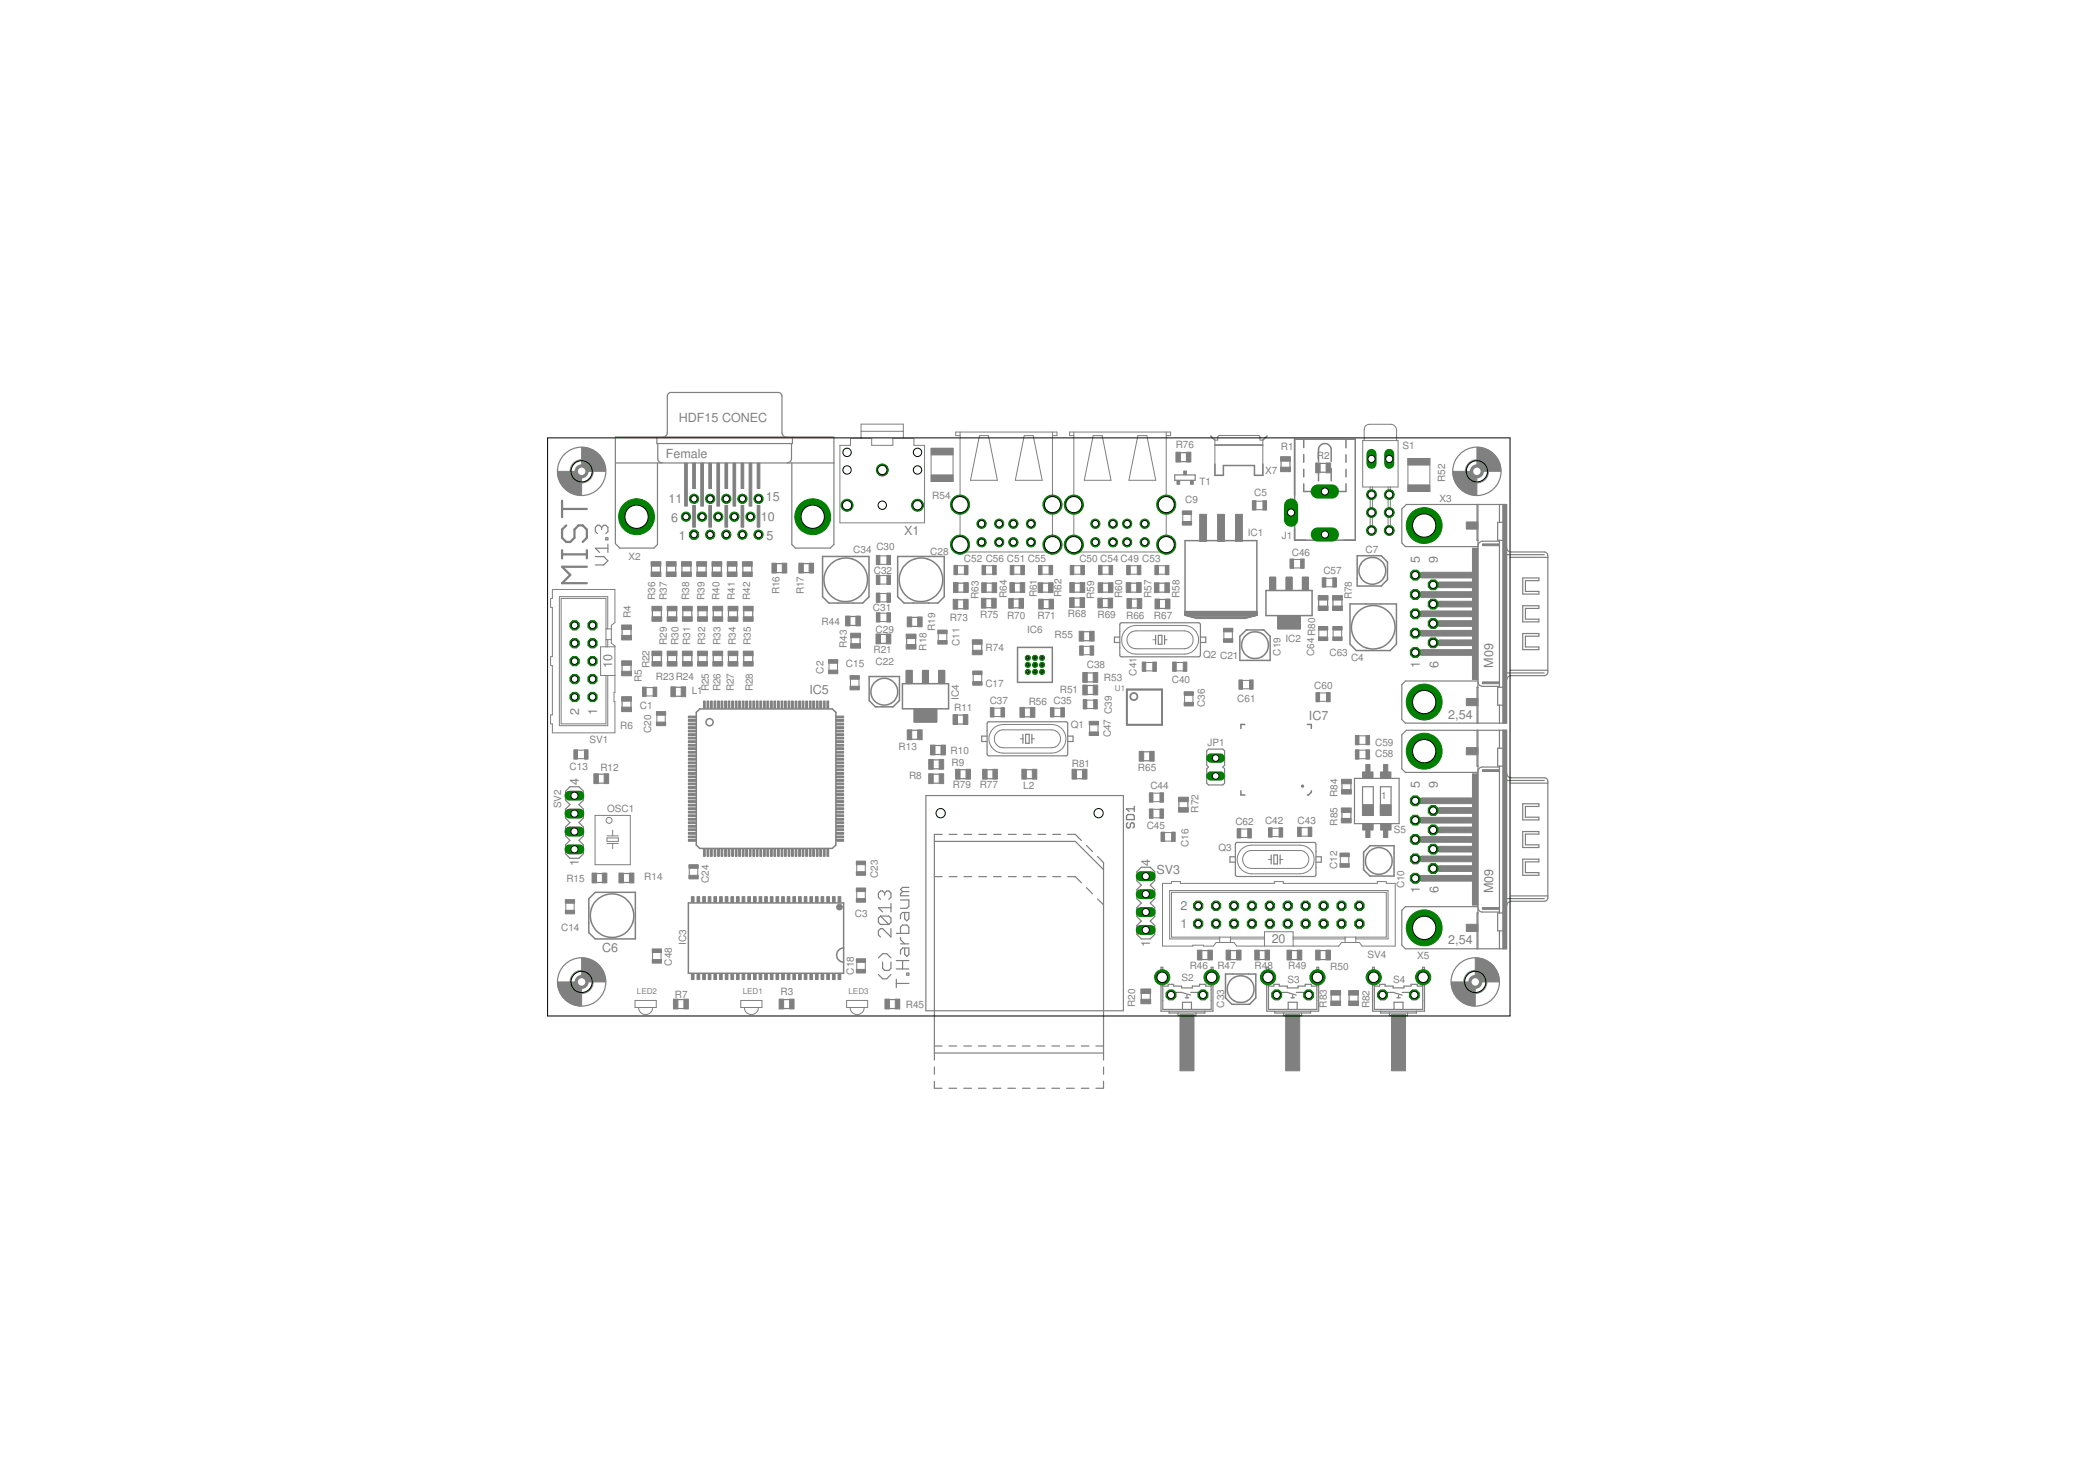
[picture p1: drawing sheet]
<svg xmlns="http://www.w3.org/2000/svg" width="297mm" height="210mm" viewBox="0 0 297 210" stroke-linecap="round" stroke-linejoin="round" font-family="sans-serif">
<defs><g id="words">
<g font-size="1.8" fill="#808080">
<text x="96.3" y="59.8">HDF15 CONEC</text>
<text x="94.4" y="64.9">Female</text>
<text x="94.8" y="71.2">11</text>
<text x="108.6" y="70.9">15</text>
<text x="95.2" y="73.9">6</text>
<text x="96.3" y="76.6">1</text>
<text x="107.9" y="73.8">10</text>
<text x="108.7" y="76.5">5</text>
<text x="128.2" y="75.9">X1</text>
<text x="201.3" y="79.8" transform="rotate(-90 201.3 79.8)">5</text>
<text x="203.8" y="79.8" transform="rotate(-90 203.8 79.8)">9</text>
<text x="86.8" y="94.7" transform="rotate(-90 86.8 94.7)">10</text>
<text x="201.3" y="94.6" transform="rotate(-90 201.3 94.6)">1</text>
<text x="204" y="94.6" transform="rotate(-90 204 94.6)">6</text>
<text x="211.7" y="94.6" transform="rotate(-90 211.7 94.6)">M09</text>
<text x="82.1" y="101.3" transform="rotate(-90 82.1 101.3)">2</text>
<text x="84.7" y="101.3" transform="rotate(-90 84.7 101.3)">1</text>
<text x="114.8" y="98.4">IC5</text>
<text x="205.3" y="101.9">2,54</text>
<text x="185.6" y="102">IC7</text>
<text x="82.1" y="111.2" transform="rotate(-90 82.1 111.2)">4</text>
<text x="201.3" y="111.8" transform="rotate(-90 201.3 111.8)">5</text>
<text x="203.8" y="111.8" transform="rotate(-90 203.8 111.8)">9</text>
<text x="82.1" y="122.8" transform="rotate(-90 82.1 122.8)">1</text>
<text x="163.1" y="122.7" transform="rotate(-90 163.1 122.7)">4</text>
<text x="164" y="123.8">SV3</text>
<text x="167.4" y="131.5">1</text>
<text x="167.4" y="129">2</text>
<text x="201.3" y="126.6" transform="rotate(-90 201.3 126.6)">1</text>
<text x="204" y="126.6" transform="rotate(-90 204 126.6)">6</text>
<text x="211.7" y="126.6" transform="rotate(-90 211.7 126.6)">M09</text>
<text x="85.4" y="134.9">C6</text>
<text x="163.1" y="134.2" transform="rotate(-90 163.1 134.2)">1</text>
<text x="180.3" y="133.7">20</text>
<text x="205.3" y="133.8">2,54</text>
</g>
<g font-size="1.4" fill="#808080">
<text x="166.7" y="63.5">R76</text>
<text x="181.6" y="63.8">R1</text>
<text x="186.7" y="65">R2</text>
<text x="198.8" y="63.7">S1</text>
<text x="132.2" y="70.7">R54</text>
<text x="168.1" y="71.3">C9</text>
<text x="170.1" y="68.7">T1</text>
<text x="177.8" y="70.3">C5</text>
<text x="179.4" y="67.2">X7</text>
<text x="204.1" y="71.1">X3</text>
<text x="204.9" y="68.3" transform="rotate(-90 204.9 68.3)">R52</text>
<text x="124.3" y="78">C30</text>
<text x="176.9" y="76">IC1</text>
<text x="181.8" y="76.5">J1</text>
<text x="89.1" y="79.4">X2</text>
<text x="121" y="78.4">C34</text>
<text x="123.9" y="81.4">C32</text>
<text x="131.9" y="78.7">C28</text>
<text x="136.7" y="79.6">C52 C56 C51 C55</text>
<text x="153" y="79.6">C50 C54 C49 C53</text>
<text x="183.2" y="78.8">C46</text>
<text x="187.6" y="81.4">C57</text>
<text x="193.6" y="78.4">C7</text>
<text x="89.5" y="87.6" transform="rotate(-90 89.5 87.6)">R4</text>
<text x="92.9" y="85" transform="rotate(-90 92.9 85)">R36</text>
<text x="94.5" y="85" transform="rotate(-90 94.5 85)">R37</text>
<text x="97.7" y="85" transform="rotate(-90 97.7 85)">R38</text>
<text x="99.9" y="85" transform="rotate(-90 99.9 85)">R39</text>
<text x="102" y="85" transform="rotate(-90 102 85)">R40</text>
<text x="104.2" y="85" transform="rotate(-90 104.2 85)">R41</text>
<text x="106.3" y="85" transform="rotate(-90 106.3 85)">R42</text>
<text x="110.5" y="84.2" transform="rotate(-90 110.5 84.2)">R16</text>
<text x="114" y="84.2" transform="rotate(-90 114 84.2)">R17</text>
<text x="116.5" y="88.5">R44</text>
<text x="123.8" y="86.6">C31</text>
<text x="124.2" y="89.6">C29</text>
<text x="132.6" y="89.4" transform="rotate(-90 132.6 89.4)">R19</text>
<text x="134.7" y="88">R73</text>
<text x="138.7" y="84.9" transform="rotate(-90 138.7 84.9)">R63</text>
<text x="139" y="87.6">R75</text>
<text x="142.7" y="84.8" transform="rotate(-90 142.7 84.8)">R64</text>
<text x="142.8" y="87.7">R70</text>
<text x="145.6" y="89.8">IC6</text>
<text x="147" y="84.7" transform="rotate(-90 147 84.7)">R61</text>
<text x="147.1" y="87.8">R71</text>
<text x="150.5" y="84.6" transform="rotate(-90 150.5 84.6)">R62</text>
<text x="151.4" y="87.5">R68</text>
<text x="155.1" y="84.9" transform="rotate(-90 155.1 84.9)">R59</text>
<text x="155.6" y="87.7">R69</text>
<text x="159.1" y="84.8" transform="rotate(-90 159.1 84.8)">R60</text>
<text x="159.7" y="87.7">R66</text>
<text x="163.2" y="84.8" transform="rotate(-90 163.2 84.8)">R57</text>
<text x="163.6" y="87.7">R67</text>
<text x="167.2" y="84.8" transform="rotate(-90 167.2 84.8)">R58</text>
<text x="191.7" y="85" transform="rotate(-90 191.7 85)">R78</text>
<text x="92.1" y="94.7" transform="rotate(-90 92.1 94.7)">R22</text>
<text x="94.5" y="91.4" transform="rotate(-90 94.5 91.4)">R29</text>
<text x="96.2" y="91.4" transform="rotate(-90 96.2 91.4)">R30</text>
<text x="97.8" y="91.4" transform="rotate(-90 97.8 91.4)">R31</text>
<text x="100" y="91.4" transform="rotate(-90 100 91.4)">R32</text>
<text x="102.2" y="91.4" transform="rotate(-90 102.2 91.4)">R33</text>
<text x="104.3" y="91.4" transform="rotate(-90 104.3 91.4)">R34</text>
<text x="106.5" y="91.4" transform="rotate(-90 106.5 91.4)">R35</text>
<text x="116.8" y="95.5" transform="rotate(-90 116.8 95.5)">C2</text>
<text x="119.9" y="94.5">C15</text>
<text x="120" y="91.8" transform="rotate(-90 120 91.8)">R43</text>
<text x="123.9" y="92.6">R21</text>
<text x="124.2" y="94.3">C22</text>
<text x="131.3" y="92.2" transform="rotate(-90 131.3 92.2)">R18</text>
<text x="136.1" y="91.6" transform="rotate(-90 136.1 91.6)">C11</text>
<text x="139.7" y="92.3">R74</text>
<text x="149.5" y="90.5">R55</text>
<text x="154.1" y="94.6">C38</text>
<text x="161.2" y="95.8" transform="rotate(-90 161.2 95.8)">C41</text>
<text x="170.6" y="93.3">Q2 C21</text>
<text x="181.6" y="92.9" transform="rotate(-90 181.6 92.9)">C19</text>
<text x="182.3" y="91">IC2</text>
<text x="186.3" y="92.9" transform="rotate(-90 186.3 92.9)">C64 R80</text>
<text x="188.5" y="93">C63</text>
<text x="191.6" y="93.7">C4</text>
<text x="90.7" y="100.5">C1</text>
<text x="91" y="96.7" transform="rotate(-90 91 96.7)">R5</text>
<text x="93" y="96.4">R23R24</text>
<text x="98.1" y="98.4">L1</text>
<text x="100.5" y="98" transform="rotate(-90 100.5 98)">R25</text>
<text x="102.2" y="98" transform="rotate(-90 102.2 98)">R26</text>
<text x="104.1" y="98" transform="rotate(-90 104.1 98)">R27</text>
<text x="106.7" y="98" transform="rotate(-90 106.7 98)">R28</text>
<text x="135.3" y="100.7">R11</text>
<text x="136" y="99.2" transform="rotate(-90 136 99.2)">IC4</text>
<text x="139.7" y="97.4">C17</text>
<text x="140.3" y="99.8">C37</text>
<text x="145.9" y="100">R56 C35</text>
<text x="150.3" y="98.2">R51</text>
<text x="156.5" y="96.5">R53</text>
<text x="166.2" y="96.8">C40</text>
<text x="170.8" y="100.2" transform="rotate(-90 170.8 100.2)">C36</text>
<text x="175.4" y="99.5">C61</text>
<text x="186.3" y="97.7">C60</text>
<text x="83.6" y="105.3">SV1</text>
<text x="87.9" y="103.3">R6</text>
<text x="92.3" y="103.9" transform="rotate(-90 92.3 103.9)">C20</text>
<text x="127.4" y="106.3">R13</text>
<text x="134.8" y="106.9">R10</text>
<text x="151.8" y="103.2">Q1</text>
<text x="157.5" y="104.5" transform="rotate(-90 157.5 104.5)">C47 C39</text>
<text x="171.2" y="105.8">JP1</text>
<text x="195" y="105.7">C59</text>
<text x="195" y="107.3">C58</text>
<text x="80.8" y="109.2">C13</text>
<text x="85.1" y="109.3">R12</text>
<text x="128.9" y="110.4">R8</text>
<text x="134.9" y="108.6">R9</text>
<text x="135.1" y="111.7">R79</text>
<text x="138.9" y="111.7">R77</text>
<text x="145.1" y="111.8">L2</text>
<text x="152" y="108.7">R81</text>
<text x="161.3" y="109.3">R65</text>
<text x="163.1" y="111.9">C44</text>
<text x="189.6" y="113" transform="rotate(-90 189.6 113)">R84</text>
<text x="195.8" y="113.3">1</text>
<text x="79.5" y="114.5" transform="rotate(-90 79.5 114.5)">SV2</text>
<text x="86.1" y="115.1">OSC1</text>
<text x="162.6" y="117.5">C45</text>
<text x="169.9" y="115.2" transform="rotate(-90 169.9 115.2)">R72</text>
<text x="175.2" y="117">C62</text>
<text x="179.4" y="116.8">C42</text>
<text x="184" y="116.8">C43</text>
<text x="189.6" y="117" transform="rotate(-90 189.6 117)">R85</text>
<text x="197.6" y="118.1">S5</text>
<text x="80.3" y="125">R15</text>
<text x="91.4" y="124.7">R14</text>
<text x="100.5" y="125.2" transform="rotate(-90 100.5 125.2)">C24</text>
<text x="124.5" y="124.4" transform="rotate(-90 124.5 124.4)">C23</text>
<text x="168.5" y="120.1" transform="rotate(-90 168.5 120.1)">C16</text>
<text x="172.7" y="120.6">Q3</text>
<text x="189.6" y="123.1" transform="rotate(-90 189.6 123.1)">C12</text>
<text x="199.1" y="125.9" transform="rotate(-90 199.1 125.9)">C10</text>
<text x="79.6" y="132">C14</text>
<text x="121.2" y="129.9">C3</text>
<text x="95.3" y="136.8" transform="rotate(-90 95.3 136.8)">C48</text>
<text x="97.3" y="133.9" transform="rotate(-90 97.3 133.9)">IC3</text>
<text x="168.7" y="137.3">R46</text>
<text x="172.6" y="137.3">R47</text>
<text x="177.9" y="137.4">R4</text>
<text x="179.7" y="137.4">8</text>
<text x="182.6" y="137.3">R49</text>
<text x="188.6" y="137.4">R50</text>
<text x="193.9" y="135.7">SV4</text>
<text x="200.9" y="135.9">X5</text>
<text x="95.7" y="141.4">R7</text>
<text x="110.7" y="141">R3</text>
<text x="121.1" y="138.1" transform="rotate(-90 121.1 138.1)">C18</text>
<text x="128.4" y="142.9">R45</text>
<text x="160.9" y="142.7" transform="rotate(-90 160.9 142.7)">R20</text>
<text x="167.5" y="139">S2</text>
<text x="173.6" y="142.8" transform="rotate(-90 173.6 142.8)">C33</text>
<text x="182.5" y="139.3">S3</text>
<text x="188.1" y="142.8" transform="rotate(-90 188.1 142.8)">R83</text>
<text x="194.2" y="142.9" transform="rotate(-90 194.2 142.9)">R82</text>
<text x="197.5" y="139.3">S4</text>
</g>
<g font-size="1.1" fill="#808080">
<text x="158.1" y="97.9">U1</text>
<text x="90.3" y="140.8">LED2</text>
<text x="105.3" y="140.8">LED1</text>
<text x="120.3" y="140.8">LED3</text>
</g>
</g></defs>
<path d="M79.7 78.6h3.5M79.7 71v2.3M79.7 78v1.1M79.7 72.1h3.5M80.3 74.5l-.6 .6v1.1l.6 .6h.6l.5-.6v-1.1l.6-.6h.6l.6 .6v1.1l-.6 .6M83.2 78v1.1M83.2 80.3h-3.5l1.2 1.2-1.2 1.2h3.5" fill="none" stroke="#808080" stroke-width=".32"/>
<g fill="none" stroke="#808080" stroke-width=".17">
<path d="M84.4 78.9h1.2l.6 .6-.6 .6h-1.2M85.3 74.7l.3-.3h.3l.3 .3v.6l-.3 .3M85.3 74.7l-.3-.3h-.3l-.3 .3v.6l.3 .3M85.3 74.7v.3M85.9 76.2h.3v.3h-.3zM86.2 77.7h-1.8l.6 .6M86.2 77.1v1.2M87.2 62v15l.7 .7h4.8l.5-.5v-11.6M87.3 61.9h30.8M87.3 65.6h30.9M93.1 62v.9h19.3v-.9M93.3 62.9v2.1a.63 .63 0 0 0 .6 .6"/>
<path d="M94 62a.63 .63 0 0 0 .6-.7v-5.2l.2-.4 .3-.1h15.4l.3 .2 .1 .3v5.2a.67 .67 0 0 0 .6 .7M110.1 79.9h.8M112.2 62.9v2.1a.63 .63 0 0 1-.6 .6M113.9 79.9h.8M118.2 62v15.2l-.5 .5h-4.9l-.5-.5v-11.6M166.6 67.3h2.9v.8h-2.9zM167.4 65.4h.8M167.4 64.2h.8M181.6 65.4v.8M182.9 65.4v.8M187.2 66.9h.8M187.2 65.7h.8"/>
<path d="M209.4 71.5v5.1h.1M209.5 77.5h-10.2l-.5-.5v-4.9l.6-.6h14.2v31h-14.3l-.5-.5v-5l.5-.5h10.2M209.5 71.5v31M209.5 77.7h-.7v18.6h.7M212.6 76.7h-2.4a.67 .67 0 0 0-.7 .6M212.6 71.5v2.5M212.6 76.6v20.8M213.1 74h-.8v2.6h.8M213.1 71.5v31M213.6 77.6a.63 .63 0 0 0 .6 .6h4.7l.5 .2 .1 .3-.1 16.7-.2 .3-.3 .1h-4.7a.67 .67 0 0 0-.6 .6M213.6 78.6h5.3M214.1 79h5.4"/>
<path d="M88.2 89.2v.9M88.2 94.3v.8M88.2 99.4v.8M89.5 89.2v.9M89.5 94.3v.8M89.5 99.4v.8M92.4 80.2v.9M92.5 86.6v.8M92.5 92.9v.9M93.6 80.2v.9M93.8 86.6v.8M93.8 92.9v.9"/>
<path d="M94.5 80.2v.9M94.7 86.6v.8M94.7 92.9v.9M95.8 97.4h.8M95.8 98.7h.8M95.8 80.2v.9M95.9 86.6v.8M95.9 92.9v.9M96.7 80.2v.9M96.8 86.6v.8M96.8 92.9v.9M98 80.2v.9"/>
<path d="M98.1 86.6v.8M98.1 92.9v.9M98.8 80.2v.9M99 86.6v.8M99 92.9v.9M100.1 80.2v.9M100.2 86.6v.8M100.2 92.9v.9M101 80.2v.9M101.1 86.6v.8M101.1 92.9v.9M102.3 80.2v.9"/>
<path d="M102.4 86.6v.8M102.4 92.9v.9M103.2 80.2v.9M103.3 86.6v.8M103.3 92.9v.9M104.4 80.2v.9M104.6 86.6v.8M104.6 92.9v.9M105.3 80.2v.9M105.5 86.6v.8M105.5 92.9v.9M106.6 80.2v.9"/>
<path d="M106.7 86.6v.8M106.7 92.9v.9M110.1 81.2h.8M113.9 81.2h.8M120.5 88.6h.8M120.5 87.4h.8M120.7 90.4v.8M121.9 90.4v.8M124.8 91.2h.9M124.8 89.9h.9M128.5 90.5v.8M129.3 87.5h.8"/>
<path d="M129.3 88.8h.8M129.8 90.5v.8M135.8 85h.8M135.8 86.3h.8M135.8 83.9h.9M135.8 82.7h.9M137.9 91.3v.8M139.2 91.3v.8M139.8 86.1h.8M139.8 84.9h.8M139.8 83.9h.9M139.8 82.7h.9"/>
<path d="M143.7 84.9h.8M143.7 86.1h.8M143.8 83.9h.9M143.8 82.7h.9M147.8 83.9h.9M147.8 82.7h.9M147.9 86.3h.8M147.9 85h.8M152.3 84.8h.8M152.3 86h.8M152.3 83.9h.9M152.3 82.7h.9"/>
<path d="M153.7 89.5h.8M153.7 90.8h.8M154.2 95.4h.8M154.2 96.6h.8M154.2 98.4h.8M154.2 97.2h.8M156.3 86.1h.8M156.3 84.8h.8M156.3 83.9h.9M156.3 82.7h.9M158.8 90.3h-.8v.8h.8M158.8 88.3h.2h11l.2 .2v4.4l-.3 .2h-11l-.1-.3z"/>
<path d="M160.3 83.9h.8M160.3 82.7h.8M160.4 84.9h.8M160.4 86.2h.8M163.9 90v1.3M164.2 90h.5v1.3h-.5zM164.3 83.9h.8M164.3 82.7h.8M164.4 86.2h.8M164.4 85h.8M165.1 90v1.3M170.2 90.3h.8v.8h-.8"/>
<path d="M187 85.1v.8M188.2 85.1v.8M189 85.1v.8M190.3 85.1v.8M209.5 96.6a.63 .63 0 0 0 .7 .7h2.4M209.5 97.4h-.1v5.1M212.6 99.9v2.6M213.1 97.4h-.8v2.5h.8M213.6 95.4h5.3M214.1 95h5.4M215.9 81.9h2.3v.4h-1.9v1.5h1.9v.4h-2.3zM215.9 85.9h2.3v.3h-1.9v1.6h1.9v.3h-2.3z"/>
<path d="M215.9 89.8h2.3v.4h-1.9v1.5h1.9v.4h-2.3zM80.8 111.5h1.3l.6 .6v1.3l-.6 .6 .6 .7v1.3l-.6 .6 .6 .6v1.3l-.6 .6 .6 .6v1.3l-.6 .6h-1.3l-.6-.6v-1.3l.6-.6-.6-.6v-1.3l.6-.6-.6-.6v-1.3l.6-.7-.6-.6v-1.3zM84.9 109.7h.8M84.9 111h.8M129.3 103.5h.8M129.3 104.8h.8M131.3 112.8h28v30.5h-28zM132.3 109.7h.9M132.3 111h.9M132.3 107.7h.9M132.3 109h.9M132.5 119.3h20l4 4"/>
<path d="M132.6 105.7h.8M132.6 106.9h.8M133.6 118.3h-1.1v31.9M134.6 118.3h1.1M135.8 102.6h.8M135.8 101.3h.8M136.1 110.4h.9M136.1 109.1h.9M136.7 118.3h1.1M138.8 118.3h1.1M140 104.3h-.8v.8h.8M140 110.4h.8"/>
<path d="M140 109.1h.8M140 102.4l11.2-.1 .2 .3v4.4l-.3 .1h-11l-.1-.2v-4.3zM140.9 118.3h1.1M143 118.3h1.1M145 104.1v1.2M145.1 118.3h1.1M145.3 100.3h.8M145.3 101.6h.8M145.4 104.1h.5v1.2h-.5zM145.5 110.4h.8M145.5 109.1h.8M146.3 104.1v1.2"/>
<path d="M147.2 118.3h1.1M149.3 118.3h1.1M151.4 118.3h1.1l.8 .8M151.4 104.3h.7v.8h-.7M152.7 110.4h.8M152.7 109.1h.8M154.1 119.8l.8 .9M162.2 107.8h.8M162.2 106.6h.8M167.2 113.6v.8M168.4 113.6v.8M171.1 106.4l.2-.2h2.1l.2 .2v2.1l-.2 .2 .2 .3v2l-.2 .3h-2.1l-.2-.3v-2l.2-.3-.2-.2z"/>
<path d="M175.2 119.5l11.2-.1 .2 .3v4.4l-.3 .1h-11l-.1-.2v-4.3zM190.3 111.1v.8M190.3 115.1v.9M191.5 111.1v.8M191.5 115.1v.9M192 110.3h6.4v6.4h-6.4zM193.2 111.5h1.5v4.1h-1.5zM195.7 111.5h1.5v4.1h-1.5zM209.4 103.5v5.1h.1M209.5 109.5h-10.2l-.5-.5v-4.9l.6-.6h14.2v31h-14.3l-.5-.5v-5l.5-.5h10.2M209.5 103.5v31M209.5 109.7h-.7v18.5h.7"/>
<path d="M212.6 108.7h-2.4a.62 .62 0 0 0-.7 .6M212.6 103.5v2.5M212.6 108.6v20.8M213.1 106h-.8v2.6h.8M213.1 103.5v31M213.6 109.6a.67 .67 0 0 0 .6 .6h4.7l.5 .2 .1 .3-.1 16.7-.2 .3h-.3h-4.7a.67 .67 0 0 0-.6 .7M213.6 110.6h5.3M214.1 111h5.4M215.9 113.9h2.3v.4h-1.9v1.5h1.9v.4h-2.3zM215.9 117.9h2.3v.3h-1.9v1.5h1.9v.4h-2.3zM84.6 125.1h.8M84.6 123.8h.8"/>
<path d="M88.4 125.1h.8M88.4 123.8h.8M124.5 138.1l.6 .6h.6l.6-.6M124.5 135.8l.6-.6h.6l.6 .6M124.8 129.8h1.2l.3 .3v.6l-.3 .3M124.8 129.8l-.3 .3v.6l.3 .3h1.2M124.8 129.8l1.2 1.2M125.1 136.4v.8l.3 .3h.6l.3-.3v-.8M125.4 126.6l.3-.3h.3l.3 .3v.6l-.3 .3M125.4 126.6l-.3-.3h-.3l-.3 .3v.6l.3 .3M125.4 126.6v.3M126.3 128.1v1.1"/>
<path d="M126.3 131.6v1.2l-1.2-1.2h-.3l-.3 .3v.6l.3 .3M126.3 128.7h-1.8l.6 .5M127.1 139.4h1.8M127.1 138.8v1.2M127.1 132.3h1.8v-.9l-.3-.3h-.6l-.3 .3v.9M127.1 137.3h1.8M127.1 136.1h1.8M127.7 127.6h1.2v.8l-.3 .3h-.9M127.7 132.9v.3l.6 .6M127.7 133.8h1.2M128 136.1v1.2M128 126.4l-.3 .3v.3h1.2"/>
<path d="M128 126.4h.9M128.3 129.3v.9l.3 .3 .3-.3v-.9h-.9l-.3 .3v.6M128.3 134.4v.9l.3 .3 .3-.3v-.9h-.9l-.3 .3v.6M128.6 137.9h.3v.3h-.3zM128.9 125.8h-.9l-.3 .3 .3 .3M132.5 124.2h1.1M134.6 124.2h1.1M136.7 124.2h1.1M138.8 124.2h1.1M140.9 124.2h1.1M143 124.2h1.1M145.1 124.2h1.1"/>
<path d="M147.2 124.2h1.1M149.3 124.2h1.1M151.4 124.2h1.1l.8 .9M154.1 125.8l.8 .9M155.6 121.4l.9 .9v27.9M155.6 127.4l.9 .8M161.8 122.9h1.3l.6 .6v1.3l-.6 .7 .6 .6v1.3l-.6 .6 .6 .6v1.3l-.6 .6 .6 .7v1.2l-.6 .7h-1.3l-.6-.7v-1.2l.6-.7-.6-.6v-1.3l.6-.6-.6-.6v-1.3l.6-.6-.6-.7v-1.3zM164.6 137.1h.3v6h6.8v-6h.3v6.2h-7.4zM164.9 139.8h.7v-.3h.8v.3h1.1v.2h1.6v-.2h1v-.3h.9v.3h.7M170.4 136h.8M170.4 134.7h.8M174.5 136h.8"/>
<path d="M174.5 134.7h.8M175.2 121.4h-.8v.8h.8M178.5 136h.9M178.5 134.7h.9M179.6 137.1h.3v6h6.8v-6h.3v6.2h-7.4zM179.9 139.8h.7v-.3h.8v.3h1.1v.2h1.5v-.2h1.1v-.3h.8v.3h.8M180.2 121.2v1.2M180.6 121.2h.5v1.2h-.5zM181.5 121.2v1.2M183.1 136h.8M183.1 134.7h.8M186.6 121.4h.7v.8h-.7"/>
<path d="M187.2 136h.8M187.2 134.7h.8M194.6 137.1h.3v6h6.8v-6h.3v6.2h-7.4zM194.9 139.8h.7v-.3h.8v.3h1.1v.2h1.6v-.2h1v-.3h.9v.3h.7M209.5 128.6a.63 .63 0 0 0 .7 .7h2.4M209.5 129.4h-.1v5.1M212.6 131.9v2.6M213.1 129.4h-.8v2.5h.8M213.6 127.4h5.3M214.1 127h5.4M215.9 121.8h2.3v.4h-1.9v1.5h1.9v.4h-2.3zM96.1 142.9h.8"/>
<path d="M96.1 141.7h.8M111.1 142.9h.9M111.1 141.7h.9M126.1 142.9h.8M126.1 141.7h.8M132.5 148.3h1.1M132.5 149.2h24M132.5 151.2v1.1M132.5 153.2v1h1.1M134.6 148.3h1M134.6 154.2h1M136.7 148.3h1"/>
<path d="M136.7 154.2h1M138.7 148.3h1.1M138.7 154.2h1.1M140.8 148.3h1.1M140.8 154.2h1.1M142.9 148.3h1.1M142.9 154.2h1.1M145 148.3h1M145 154.2h1M147.1 148.3h1M147.1 154.2h1M149.1 148.3h1.1"/>
<path d="M149.1 154.2h1.1M151.2 148.3h1.1M151.2 154.2h1.1M153.3 148.3h1.1M153.3 154.2h1.1M155.4 148.3h1.1M156.5 151.2v1.1M156.5 153.2v1h-1.1M161.8 140.8v.8M163.1 140.8v.8M165.8 143.3v.3h5v-.3M166.6 140.7h.9l1.3 .3"/>
<path d="M167 143.6v.4h2.6v-.4M167.7 143.1v-1.1h1.2v1.1M168 141.4h.6M168.3 141v.4M168.8 140.7h1.1M180.7 143.3v.3h5.1v-.3M181.6 140.7h.9l1.3 .3M182 143.6v.4h2.6v-.4M182.6 143.1v-1.1h1.3v1.1M183 141.4h.5M183.3 141v.4M183.8 140.7h1.1"/>
<path d="M188.7 141.1v.8M190 141.1v.8M191.3 141.1v.8M192.6 141.1v.8M195.7 143.3v.3h5.1v-.3M196.6 140.7h.9l1.3 .3M197 143.6v.4h2.6v-.4M197.7 143.1v-1.1h1.2v1.1M198 141.4h.5M198.3 141v.4M198.8 140.7h1.1"/>
<circle cx="82.5" cy="66.8" r="3.4"/>
<circle cx="90.3" cy="73.2" r="1.65"/>
<circle cx="115.2" cy="73.2" r="1.65"/>
<circle cx="201.9" cy="74.5" r="1.65"/>
<circle cx="209.4" cy="66.8" r="3.4"/>
<circle cx="201.9" cy="99.5" r="1.65"/>
<circle cx="201.9" cy="106.5" r="1.65"/>
<circle cx="82.5" cy="139.2" r="3.4"/>
<circle cx="201.9" cy="131.5" r="1.65"/>
<circle cx="209.2" cy="139.2" r="3.4"/>
</g>
<g fill="#808080" stroke="#808080" stroke-width=".14">
<path d="M167.3 143.8h2v8h-2z"/>
<path d="M182.3 143.8h2v8h-2z"/>
<path d="M197.3 143.8h2v8h-2z"/>
<path d="M210.2 109.1h2.4v.2h-2.4z"/>
<path d="M210.2 128.6h2.4v.3h-2.4z"/>
<path d="M207.9 106h1.6v1h-1.6z"/>
<path d="M207.9 131h1.6v1h-1.6z"/>
<path d="M208.8 109.7h.7v18.5h-.7z"/>
<path d="M213.1 103.5h.5v31h-.5z"/>
<path d="M201.5 124.1h7.3v.8h-7.3z"/>
<path d="M204.1 122.7h4.7v.8h-4.7z"/>
<path d="M201.5 121.3h7.3v.8h-7.3z"/>
<path d="M204.1 120h4.7v.8h-4.7z"/>
<path d="M201.5 118.6h7.3v.8h-7.3z"/>
<path d="M204.1 117.2h4.7v.8h-4.7z"/>
<path d="M201.5 115.8h7.3v.8h-7.3z"/>
<path d="M204.1 114.5h4.7v.8h-4.7z"/>
<path d="M201.5 113.1h7.3v.8h-7.3z"/>
<path d="M210.2 77.1h2.4v.2h-2.4z"/>
<path d="M210.2 96.6h2.4v.3h-2.4z"/>
<path d="M207.9 74h1.6v1h-1.6z"/>
<path d="M207.9 99h1.6v1h-1.6z"/>
<path d="M208.8 77.7h.7v18.6h-.7z"/>
<path d="M213.1 71.5h.5v31h-.5z"/>
<path d="M201.5 92.1h7.3v.8h-7.3z"/>
<path d="M204.1 90.7h4.7v.8h-4.7z"/>
<path d="M201.5 89.3h7.3v.8h-7.3z"/>
<path d="M204.1 88h4.7v.8h-4.7z"/>
<path d="M201.5 86.6h7.3v.8h-7.3z"/>
<path d="M204.1 85.2h4.7v.8h-4.7z"/>
<path d="M201.5 83.9h7.3v.8h-7.3z"/>
<path d="M204.1 82.5h4.7v.8h-4.7z"/>
<path d="M201.5 81.1h7.3v.8h-7.3z"/>
<path d="M172.6 75h1v1.7h-1z"/>
<path d="M175.2 75h.9v1.7h-.9z"/>
<path d="M170.1 75h1v1.7h-1z"/>
<path d="M195.7 114h1.5v1.6h-1.5z"/>
<path d="M193.2 114h1.5v1.6h-1.5z"/>
<path d="M101.6 65.6h.4v6.1h-.4z"/>
<path d="M103.9 65.6h.4v6.1h-.4z"/>
<path d="M106.2 65.6h.4v6.1h-.4z"/>
<path d="M99.4 65.6h.3v6.1h-.3z"/>
<path d="M97.1 65.6h.4v6.1h-.4z"/>
<path d="M102.8 65.6h.4v3.6h-.4z"/>
<path d="M105.1 65.6h.4v3.6h-.4z"/>
<path d="M107.4 65.6h.3v3.6h-.3z"/>
<path d="M100.5 65.6h.4v3.6h-.4z"/>
<path d="M98.2 65.6h.4v3.6h-.4z"/>
<path d="M107.4 71.6h.3v3.1h-.3z"/>
<path d="M105.1 71.6h.4v3.1h-.4z"/>
<path d="M102.8 71.6h.4v3.1h-.4z"/>
<path d="M100.5 71.6h.4v3.1h-.4z"/>
<path d="M98.2 71.6h.4v3.1h-.4z"/>
<path d="M154.5 89.5h.6v1.4h-.6z"/>
<path d="M153 89.5h.6v1.4h-.6z"/>
<path d="M155 95.3h.6v1.4h-.6z"/>
<path d="M153.5 95.3h.7v1.4h-.7z"/>
<path d="M153.5 97.1h.7v1.4h-.7z"/>
<path d="M155 97.1h.6v1.4h-.6z"/>
<path d="M154.6 91.5h.5v1.4h-.5z"/>
<path d="M153.1 91.5h.5v1.4h-.5z"/>
<path d="M155.1 99.2h.5v1.3h-.5z"/>
<path d="M153.6 99.2h.5v1.3h-.5z"/>
<path d="M148.9 100.3h.5v1.3h-.5z"/>
<path d="M150.4 100.3h.5v1.3h-.5z"/>
<path d="M141.9 100.3h.5v1.3h-.5z"/>
<path d="M140.4 100.3h.5v1.3h-.5z"/>
<path d="M146.1 100.3h.6v1.4h-.6z"/>
<path d="M144.6 100.3h.6v1.4h-.6z"/>
<path d="M163.7 82.6h.6v1.4h-.6z"/>
<path d="M165.2 82.6h.6v1.4h-.6z"/>
<path d="M161.2 82.6h.6v1.4h-.6z"/>
<path d="M159.7 82.6h.6v1.4h-.6z"/>
<path d="M137.9 90.7h1.4v.6h-1.4z"/>
<path d="M137.9 92.2h1.4v.6h-1.4z"/>
<path d="M161.2 80.1h.6v1.3h-.6z"/>
<path d="M159.7 80.1h.6v1.3h-.6z"/>
<path d="M163.7 80.1h.6v1.3h-.6z"/>
<path d="M165.2 80.1h.5v1.3h-.5z"/>
<path d="M153.2 82.6h.6v1.4h-.6z"/>
<path d="M151.7 82.6h.6v1.4h-.6z"/>
<path d="M155.7 82.6h.6v1.4h-.6z"/>
<path d="M157.2 82.6h.6v1.4h-.6z"/>
<path d="M144.7 82.6h.6v1.4h-.6z"/>
<path d="M143.2 82.6h.6v1.4h-.6z"/>
<path d="M147.2 82.6h.6v1.4h-.6z"/>
<path d="M148.7 82.6h.6v1.4h-.6z"/>
<path d="M136.7 82.6h.6v1.4h-.6z"/>
<path d="M135.2 82.6h.6v1.4h-.6z"/>
<path d="M139.2 82.6h.6v1.4h-.6z"/>
<path d="M140.7 82.6h.6v1.4h-.6z"/>
<path d="M161.2 84.8h.7v1.4h-.7z"/>
<path d="M159.8 84.8h.6v1.4h-.6z"/>
<path d="M163.8 84.9h.6v1.4h-.6z"/>
<path d="M165.2 84.9h.7v1.4h-.7z"/>
<path d="M153.1 84.7h.7v1.4h-.7z"/>
<path d="M151.7 84.7h.6v1.4h-.6z"/>
<path d="M155.7 84.8h.6v1.4h-.6z"/>
<path d="M157.1 84.8h.7v1.4h-.7z"/>
<path d="M144.5 84.8h.6v1.4h-.6z"/>
<path d="M143 84.8h.7v1.4h-.7z"/>
<path d="M147.3 84.9h.6v1.4h-.6z"/>
<path d="M148.7 84.9h.7v1.4h-.7z"/>
<path d="M136.6 84.9h.7v1.4h-.7z"/>
<path d="M135.1 84.9h.7v1.4h-.7z"/>
<path d="M139.1 84.8h.7v1.4h-.7z"/>
<path d="M140.6 84.8h.6v1.4h-.6z"/>
<path d="M153.2 80.1h.6v1.3h-.6z"/>
<path d="M151.7 80.1h.6v1.3h-.6z"/>
<path d="M155.7 80.1h.6v1.3h-.6z"/>
<path d="M157.2 80.1h.6v1.3h-.6z"/>
<path d="M144.7 80.1h.5v1.3h-.5z"/>
<path d="M143.2 80.1h.5v1.3h-.5z"/>
<path d="M147.2 80.1h.5v1.3h-.5z"/>
<path d="M148.7 80.1h.5v1.3h-.5z"/>
<path d="M136.7 80.1h.5v1.3h-.5z"/>
<path d="M135.3 80.1h.5v1.3h-.5z"/>
<path d="M139.2 80.1h.5v1.3h-.5z"/>
<path d="M140.7 80.1h.5v1.3h-.5z"/>
<path d="M97.6 101.5h1v.2h-1z"/>
<path d="M97.6 102h1v.2h-1z"/>
<path d="M97.6 102.5h1v.2h-1z"/>
<path d="M97.6 103h1v.3h-1z"/>
<path d="M97.6 103.5h1v.2h-1z"/>
<path d="M97.6 104h1v.2h-1z"/>
<path d="M97.6 104.5h1v.2h-1z"/>
<path d="M97.6 105h1v.2h-1z"/>
<path d="M97.6 105.5h1v.2h-1z"/>
<path d="M97.6 106h1v.2h-1z"/>
<path d="M97.6 106.5h1v.2h-1z"/>
<path d="M97.6 107h1v.3h-1z"/>
<path d="M97.6 107.5h1v.2h-1z"/>
<path d="M97.6 108h1v.2h-1z"/>
<path d="M97.6 108.5h1v.2h-1z"/>
<path d="M97.6 109h1v.2h-1z"/>
<path d="M97.6 109.5h1v.2h-1z"/>
<path d="M97.6 110h1v.2h-1z"/>
<path d="M97.6 110.5h1v.2h-1z"/>
<path d="M97.6 111h1v.2h-1z"/>
<path d="M97.6 111.5h1v.2h-1z"/>
<path d="M97.6 112h1v.2h-1z"/>
<path d="M97.6 112.5h1v.2h-1z"/>
<path d="M97.6 113h1v.2h-1z"/>
<path d="M97.6 113.5h1v.2h-1z"/>
<path d="M97.6 114h1v.2h-1z"/>
<path d="M97.6 114.5h1v.2h-1z"/>
<path d="M97.6 115h1v.2h-1z"/>
<path d="M97.6 115.5h1v.2h-1z"/>
<path d="M97.6 116h1v.2h-1z"/>
<path d="M97.6 116.5h1v.2h-1z"/>
<path d="M97.6 117h1v.2h-1z"/>
<path d="M97.6 117.5h1v.2h-1z"/>
<path d="M97.6 118h1v.2h-1z"/>
<path d="M97.6 118.5h1v.2h-1z"/>
<path d="M97.6 119h1v.2h-1z"/>
<path d="M99.7 120.4h.3v1h-.3z"/>
<path d="M100.2 120.4h.3v1h-.3z"/>
<path d="M100.7 120.4h.3v1h-.3z"/>
<path d="M101.2 120.4h.3v1h-.3z"/>
<path d="M101.7 120.4h.3v1h-.3z"/>
<path d="M102.2 120.4h.3v1h-.3z"/>
<path d="M102.7 120.4h.3v1h-.3z"/>
<path d="M103.2 120.4h.3v1h-.3z"/>
<path d="M103.7 120.4h.3v1h-.3z"/>
<path d="M104.2 120.4h.3v1h-.3z"/>
<path d="M104.7 120.4h.3v1h-.3z"/>
<path d="M105.2 120.4h.3v1h-.3z"/>
<path d="M105.7 120.4h.3v1h-.3z"/>
<path d="M106.2 120.4h.3v1h-.3z"/>
<path d="M106.7 120.4h.3v1h-.3z"/>
<path d="M107.2 120.4h.3v1h-.3z"/>
<path d="M107.7 120.4h.3v1h-.3z"/>
<path d="M108.2 120.4h.3v1h-.3z"/>
<path d="M108.7 120.4h.3v1h-.3z"/>
<path d="M109.2 120.4h.3v1h-.3z"/>
<path d="M109.7 120.4h.3v1h-.3z"/>
<path d="M110.2 120.4h.3v1h-.3z"/>
<path d="M110.7 120.4h.3v1h-.3z"/>
<path d="M111.2 120.4h.3v1h-.3z"/>
<path d="M111.7 120.4h.3v1h-.3z"/>
<path d="M112.2 120.4h.3v1h-.3z"/>
<path d="M112.7 120.4h.3v1h-.3z"/>
<path d="M113.2 120.4h.3v1h-.3z"/>
<path d="M113.7 120.4h.3v1h-.3z"/>
<path d="M114.2 120.4h.3v1h-.3z"/>
<path d="M114.7 120.4h.3v1h-.3z"/>
<path d="M115.2 120.4h.3v1h-.3z"/>
<path d="M115.7 120.4h.3v1h-.3z"/>
<path d="M116.2 120.4h.3v1h-.3z"/>
<path d="M116.7 120.4h.3v1h-.3z"/>
<path d="M117.2 120.4h.3v1h-.3z"/>
<path d="M118.6 119h1v.2h-1z"/>
<path d="M118.6 118.5h1v.2h-1z"/>
<path d="M118.6 118h1v.2h-1z"/>
<path d="M118.6 117.5h1v.2h-1z"/>
<path d="M118.6 117h1v.2h-1z"/>
<path d="M118.6 116.5h1v.2h-1z"/>
<path d="M118.6 116h1v.2h-1z"/>
<path d="M118.6 115.5h1v.2h-1z"/>
<path d="M118.6 115h1v.2h-1z"/>
<path d="M118.6 114.5h1v.2h-1z"/>
<path d="M118.6 114h1v.2h-1z"/>
<path d="M118.6 113.5h1v.2h-1z"/>
<path d="M118.6 113h1v.2h-1z"/>
<path d="M118.6 112.5h1v.2h-1z"/>
<path d="M118.6 112h1v.2h-1z"/>
<path d="M118.6 111.5h1v.2h-1z"/>
<path d="M118.6 111h1v.2h-1z"/>
<path d="M118.6 110.5h1v.2h-1z"/>
<path d="M118.6 110h1v.2h-1z"/>
<path d="M118.6 109.5h1v.2h-1z"/>
<path d="M118.6 109h1v.2h-1z"/>
<path d="M118.6 108.5h1v.2h-1z"/>
<path d="M118.6 108h1v.2h-1z"/>
<path d="M118.6 107.5h1v.2h-1z"/>
<path d="M118.6 107h1v.3h-1z"/>
<path d="M118.6 106.5h1v.2h-1z"/>
<path d="M118.6 106h1v.2h-1z"/>
<path d="M118.6 105.5h1v.2h-1z"/>
<path d="M118.6 105h1v.2h-1z"/>
<path d="M118.6 104.5h1v.2h-1z"/>
<path d="M118.6 104h1v.2h-1z"/>
<path d="M118.6 103.5h1v.2h-1z"/>
<path d="M118.6 103h1v.3h-1z"/>
<path d="M118.6 102.5h1v.2h-1z"/>
<path d="M118.6 102h1v.2h-1z"/>
<path d="M118.6 101.5h1v.2h-1z"/>
<path d="M117.2 99.4h.3v1h-.3z"/>
<path d="M116.7 99.4h.3v1h-.3z"/>
<path d="M116.2 99.4h.3v1h-.3z"/>
<path d="M115.7 99.4h.3v1h-.3z"/>
<path d="M115.2 99.4h.3v1h-.3z"/>
<path d="M114.7 99.4h.3v1h-.3z"/>
<path d="M114.2 99.4h.3v1h-.3z"/>
<path d="M113.7 99.4h.3v1h-.3z"/>
<path d="M113.2 99.4h.3v1h-.3z"/>
<path d="M112.7 99.4h.3v1h-.3z"/>
<path d="M112.2 99.4h.3v1h-.3z"/>
<path d="M111.7 99.4h.3v1h-.3z"/>
<path d="M111.2 99.4h.3v1h-.3z"/>
<path d="M110.7 99.4h.3v1h-.3z"/>
<path d="M110.2 99.4h.3v1h-.3z"/>
<path d="M109.7 99.4h.3v1h-.3z"/>
<path d="M109.2 99.4h.3v1h-.3z"/>
<path d="M108.7 99.4h.3v1h-.3z"/>
<path d="M108.2 99.4h.3v1h-.3z"/>
<path d="M107.7 99.4h.3v1h-.3z"/>
<path d="M107.2 99.4h.3v1h-.3z"/>
<path d="M106.7 99.4h.3v1h-.3z"/>
<path d="M106.2 99.4h.3v1h-.3z"/>
<path d="M105.7 99.4h.3v1h-.3z"/>
<path d="M105.2 99.4h.3v1h-.3z"/>
<path d="M104.7 99.4h.3v1h-.3z"/>
<path d="M104.2 99.4h.3v1h-.3z"/>
<path d="M103.7 99.4h.3v1h-.3z"/>
<path d="M103.2 99.4h.3v1h-.3z"/>
<path d="M102.7 99.4h.3v1h-.3z"/>
<path d="M102.2 99.4h.3v1h-.3z"/>
<path d="M101.7 99.4h.3v1h-.3z"/>
<path d="M101.2 99.4h.3v1h-.3z"/>
<path d="M100.7 99.4h.3v1h-.3z"/>
<path d="M100.2 99.4h.3v1h-.3z"/>
<path d="M99.7 99.4h.3v1h-.3z"/>
<path d="M166.3 93.8h.5v1.3h-.5z"/>
<path d="M167.8 93.8h.5v1.3h-.5z"/>
<path d="M163.4 93.8h.6v1.3h-.6z"/>
<path d="M161.9 93.8h.6v1.3h-.6z"/>
<path d="M167.9 98h1.3v.6h-1.3z"/>
<path d="M167.9 99.5h1.3v.6h-1.3z"/>
<path d="M167.6 72.4h1.4v.5h-1.4z"/>
<path d="M167.6 73.9h1.4v.5h-1.4z"/>
<path d="M118.8 127.1h.4v.8h-.4z"/>
<path d="M118 127.1h.4v.8h-.4z"/>
<path d="M117.2 127.1h.4v.8h-.4z"/>
<path d="M116.4 127.1h.4v.8h-.4z"/>
<path d="M115.6 127.1h.4v.8h-.4z"/>
<path d="M114.8 127.1h.4v.8h-.4z"/>
<path d="M114 127.1h.4v.8h-.4z"/>
<path d="M113.2 127.1h.4v.8h-.4z"/>
<path d="M112.4 127.1h.4v.8h-.4z"/>
<path d="M111.6 127.1h.4v.8h-.4z"/>
<path d="M110.8 127.1h.4v.8h-.4z"/>
<path d="M110 127.1h.4v.8h-.4z"/>
<path d="M109.2 127.1h.4v.8h-.4z"/>
<path d="M108.4 127.1h.4v.8h-.4z"/>
<path d="M107.6 127.1h.4v.8h-.4z"/>
<path d="M106.8 127.1h.4v.8h-.4z"/>
<path d="M106 127.1h.4v.8h-.4z"/>
<path d="M105.2 127.1h.4v.8h-.4z"/>
<path d="M104.4 127.1h.4v.8h-.4z"/>
<path d="M103.6 127.1h.4v.8h-.4z"/>
<path d="M102.8 127.1h.4v.8h-.4z"/>
<path d="M102 127.1h.4v.8h-.4z"/>
<path d="M101.2 127.1h.4v.8h-.4z"/>
<path d="M100.4 127.1h.4v.8h-.4z"/>
<path d="M99.6 127.1h.4v.8h-.4z"/>
<path d="M98.8 127.1h.4v.8h-.4z"/>
<path d="M98 127.1h.4v.8h-.4z"/>
<path d="M98 138h.4v.8h-.4z"/>
<path d="M98.8 138h.4v.8h-.4z"/>
<path d="M99.6 138h.4v.8h-.4z"/>
<path d="M100.4 138h.4v.8h-.4z"/>
<path d="M101.2 138h.4v.8h-.4z"/>
<path d="M102 138h.4v.8h-.4z"/>
<path d="M102.8 138h.4v.8h-.4z"/>
<path d="M103.6 138h.4v.8h-.4z"/>
<path d="M104.4 138h.4v.8h-.4z"/>
<path d="M105.2 138h.4v.8h-.4z"/>
<path d="M106 138h.4v.8h-.4z"/>
<path d="M106.8 138h.4v.8h-.4z"/>
<path d="M107.6 138h.4v.8h-.4z"/>
<path d="M108.4 138h.4v.8h-.4z"/>
<path d="M109.2 138h.4v.8h-.4z"/>
<path d="M110 138h.4v.8h-.4z"/>
<path d="M110.8 138h.4v.8h-.4z"/>
<path d="M111.6 138h.4v.8h-.4z"/>
<path d="M112.4 138h.4v.8h-.4z"/>
<path d="M113.2 138h.4v.8h-.4z"/>
<path d="M114 138h.4v.8h-.4z"/>
<path d="M114.8 138h.4v.8h-.4z"/>
<path d="M115.6 138h.4v.8h-.4z"/>
<path d="M116.4 138h.4v.8h-.4z"/>
<path d="M117.2 138h.4v.8h-.4z"/>
<path d="M118 138h.4v.8h-.4z"/>
<path d="M118.8 138h.4v.8h-.4z"/>
<path d="M181.4 117.3h.5v1.3h-.5z"/>
<path d="M179.9 117.3h.5v1.3h-.5z"/>
<path d="M184 117.2h.5v1.4h-.5z"/>
<path d="M185.5 117.2h.5v1.4h-.5z"/>
<path d="M192.5 128.1h.5v.5h-.5z"/>
<path d="M192.5 130.7h.5v.5h-.5z"/>
<path d="M189.9 128.1h.6v.5h-.6z"/>
<path d="M184.9 128.1h.5v.5h-.5z"/>
<path d="M184.9 130.7h.5v.5h-.5z"/>
<path d="M189.9 130.7h.6v.5h-.6z"/>
<path d="M172.2 128.1h.5v.5h-.5z"/>
<path d="M169.6 128.1h.5v.5h-.5z"/>
<path d="M174.7 128.1h.5v.5h-.5z"/>
<path d="M182.3 128.1h.5v.5h-.5z"/>
<path d="M179.8 128.1h.5v.5h-.5z"/>
<path d="M172.2 130.7h.5v.5h-.5z"/>
<path d="M169.6 130.7h.5v.5h-.5z"/>
<path d="M174.7 130.7h.5v.5h-.5z"/>
<path d="M182.3 130.7h.5v.5h-.5z"/>
<path d="M179.8 130.7h.5v.5h-.5z"/>
<path d="M177.2 130.7h.6v.5h-.6z"/>
<path d="M177.2 128.1h.6v.5h-.6z"/>
<path d="M187.4 128.1h.5v.5h-.5z"/>
<path d="M187.4 130.7h.5v.5h-.5z"/>
<path d="M172.1 109.7h.6v.6h-.6z"/>
<path d="M172.1 107.1h.6v.6h-.6z"/>
<path d="M169.8 134.7h.6v1.4h-.6z"/>
<path d="M171.3 134.7h.6v1.4h-.6z"/>
<path d="M173.8 134.7h.7v1.4h-.7z"/>
<path d="M175.3 134.7h.7v1.4h-.7z"/>
<path d="M179.4 134.7h.6v1.4h-.6z"/>
<path d="M177.9 134.7h.6v1.4h-.6z"/>
<path d="M183.9 134.7h.7v1.4h-.7z"/>
<path d="M182.5 134.7h.6v1.4h-.6z"/>
<path d="M188 134.7h.6v1.4h-.6z"/>
<path d="M186.5 134.7h.7v1.4h-.7z"/>
<path d="M92.5 134.5h1.3v.5h-1.3z"/>
<path d="M92.5 136h1.3v.5h-1.3z"/>
<path d="M154.4 103.7h1.3v.5h-1.3z"/>
<path d="M154.4 102.2h1.3v.5h-1.3z"/>
<path d="M182.9 79.2h.5v1.3h-.5z"/>
<path d="M184.4 79.2h.5v1.3h-.5z"/>
<path d="M186.6 98.1h.5v1.4h-.5z"/>
<path d="M188.1 98.1h.5v1.4h-.5z"/>
<path d="M177.2 96.4h.5v1.3h-.5z"/>
<path d="M175.7 96.4h.5v1.3h-.5z"/>
<path d="M176.9 117.5h.5v1.3h-.5z"/>
<path d="M175.4 117.5h.5v1.3h-.5z"/>
<path d="M166.9 68.1h.4v.5h-.4z"/>
<path d="M168.8 68.1h.4v.5h-.4z"/>
<path d="M167.8 66.8h.4v.5h-.4z"/>
<path d="M166.7 64.1h.7v1.4h-.7z"/>
<path d="M168.2 64.1h.6v1.4h-.6z"/>
<path d="M189 81.9h.5v1.3h-.5z"/>
<path d="M187.5 81.9h.5v1.3h-.5z"/>
<path d="M188.9 85.9h1.4v.6h-1.4z"/>
<path d="M188.9 84.4h1.4v.6h-1.4z"/>
<path d="M186.9 85.9h1.4v.6h-1.4z"/>
<path d="M186.9 84.4h1.4v.6h-1.4z"/>
<path d="M189 88.8h1.3v.5h-1.3z"/>
<path d="M189 90.3h1.3v.5h-1.3z"/>
<path d="M186.9 88.8h1.4v.5h-1.4z"/>
<path d="M186.9 90.3h1.4v.5h-1.4z"/>
<path d="M164.5 112.4h.5v1.3h-.5z"/>
<path d="M163 112.4h.5v1.3h-.5z"/>
<path d="M164.5 114.7h.5v1.3h-.5z"/>
<path d="M163 114.7h.5v1.3h-.5z"/>
<path d="M167.1 113h1.4v.6h-1.4z"/>
<path d="M167.1 114.5h1.4v.6h-1.4z"/>
<path d="M139.3 109h.7v1.4h-.7z"/>
<path d="M140.8 109h.6v1.4h-.6z"/>
<path d="M137 109h.6v1.4h-.6z"/>
<path d="M135.5 109h.6v1.4h-.6z"/>
<path d="M152 109h.6v1.4h-.6z"/>
<path d="M153.5 109h.6v1.4h-.6z"/>
<path d="M146.4 109h.6v1.4h-.6z"/>
<path d="M144.9 109h.6v1.4h-.6z"/>
<path d="M161.5 106.5h.7v1.4h-.7z"/>
<path d="M163 106.5h.6v1.4h-.6z"/>
<path d="M81.2 96h.5v.5h-.5z"/>
<path d="M81.2 98.5h.5v.5h-.5z"/>
<path d="M81.2 93.5h.5v.5h-.5z"/>
<path d="M81.2 88.4h.5v.5h-.5z"/>
<path d="M81.2 90.9h.5v.5h-.5z"/>
<path d="M83.8 96h.5v.5h-.5z"/>
<path d="M83.8 98.5h.5v.5h-.5z"/>
<path d="M83.8 93.5h.5v.5h-.5z"/>
<path d="M83.8 88.4h.5v.5h-.5z"/>
<path d="M83.8 90.9h.5v.5h-.5z"/>
<path d="M85.7 109.7h.6v1.4h-.6z"/>
<path d="M84.2 109.7h.6v1.4h-.6z"/>
<path d="M88.1 100.2h1.4v.7h-1.4z"/>
<path d="M88.1 98.7h1.4v.7h-1.4z"/>
<path d="M88.1 95.1h1.4v.7h-1.4z"/>
<path d="M88.1 93.7h1.4v.6h-1.4z"/>
<path d="M88.1 90.1h1.4v.6h-1.4z"/>
<path d="M88.1 88.6h1.4v.6h-1.4z"/>
<path d="M133.4 105.6h.6v1.4h-.6z"/>
<path d="M131.9 105.6h.7v1.4h-.7z"/>
<path d="M133.2 107.6h.6v1.4h-.6z"/>
<path d="M131.7 107.6h.6v1.4h-.6z"/>
<path d="M133.2 109.7h.6v1.4h-.6z"/>
<path d="M131.7 109.7h.6v1.4h-.6z"/>
<path d="M96.6 97.3h.6v1.4h-.6z"/>
<path d="M95.1 97.3h.7v1.4h-.7z"/>
<path d="M91.1 97.4h.5v1.3h-.5z"/>
<path d="M92.6 97.4h.5v1.3h-.5z"/>
<path d="M92.4 93.8h1.4v.6h-1.4z"/>
<path d="M92.4 92.3h1.4v.6h-1.4z"/>
<path d="M94.6 93.8h1.4v.6h-1.4z"/>
<path d="M94.6 92.3h1.4v.6h-1.4z"/>
<path d="M96.8 93.8h1.3v.6h-1.3z"/>
<path d="M96.8 92.3h1.3v.6h-1.3z"/>
<path d="M98.9 93.8h1.4v.6h-1.4z"/>
<path d="M98.9 92.3h1.4v.6h-1.4z"/>
<path d="M101.1 93.8h1.4v.6h-1.4z"/>
<path d="M101.1 92.3h1.4v.6h-1.4z"/>
<path d="M103.2 93.8h1.4v.6h-1.4z"/>
<path d="M103.2 92.3h1.4v.6h-1.4z"/>
<path d="M105.4 93.8h1.4v.6h-1.4z"/>
<path d="M105.4 92.3h1.4v.6h-1.4z"/>
<path d="M92.3 81.1h1.4v.6h-1.4z"/>
<path d="M92.3 79.6h1.4v.6h-1.4z"/>
<path d="M94.5 81.1h1.4v.6h-1.4z"/>
<path d="M94.5 79.6h1.4v.6h-1.4z"/>
<path d="M96.6 81.1h1.4v.6h-1.4z"/>
<path d="M96.6 79.6h1.4v.6h-1.4z"/>
<path d="M98.8 81.1h1.4v.6h-1.4z"/>
<path d="M98.8 79.6h1.4v.6h-1.4z"/>
<path d="M100.9 81.1h1.4v.6h-1.4z"/>
<path d="M100.9 79.6h1.4v.6h-1.4z"/>
<path d="M103.1 81.1h1.4v.6h-1.4z"/>
<path d="M103.1 79.6h1.4v.6h-1.4z"/>
<path d="M105.3 81.1h1.4v.6h-1.4z"/>
<path d="M105.3 79.6h1.4v.6h-1.4z"/>
<path d="M92.4 87.4h1.4v.7h-1.4z"/>
<path d="M92.4 85.9h1.4v.7h-1.4z"/>
<path d="M94.6 87.4h1.4v.7h-1.4z"/>
<path d="M94.6 85.9h1.4v.7h-1.4z"/>
<path d="M96.8 87.4h1.3v.7h-1.3z"/>
<path d="M96.8 85.9h1.3v.7h-1.3z"/>
<path d="M98.9 87.4h1.4v.7h-1.4z"/>
<path d="M98.9 85.9h1.4v.7h-1.4z"/>
<path d="M101.1 87.4h1.4v.7h-1.4z"/>
<path d="M101.1 85.9h1.4v.7h-1.4z"/>
<path d="M103.2 87.4h1.4v.7h-1.4z"/>
<path d="M103.2 85.9h1.4v.7h-1.4z"/>
<path d="M105.4 87.4h1.4v.7h-1.4z"/>
<path d="M105.4 85.9h1.4v.7h-1.4z"/>
<path d="M114.7 79.8h.7v1.4h-.7z"/>
<path d="M113.3 79.8h.6v1.4h-.6z"/>
<path d="M110.9 79.8h.6v1.4h-.6z"/>
<path d="M109.5 79.8h.6v1.4h-.6z"/>
<path d="M95.5 141.6h.6v1.4h-.6z"/>
<path d="M97 141.6h.6v1.4h-.6z"/>
<path d="M129.6 100.5h3.2v1.8h-3.2z"/>
<path d="M130.8 95h.8v1.9h-.8z"/>
<path d="M133.1 95h.8v1.9h-.8z"/>
<path d="M128.5 95h.8v1.9h-.8z"/>
<path d="M181.2 87.3h3.2v1.8h-3.2z"/>
<path d="M182.4 81.8h.8v1.9h-.8z"/>
<path d="M184.7 81.8h.8v1.9h-.8z"/>
<path d="M180 81.8h.9v1.9h-.9z"/>
<path d="M93.1 102.3h1.3v.5h-1.3z"/>
<path d="M93.1 100.9h1.3v.5h-1.3z"/>
<path d="M173.5 89h1.3v.6h-1.3z"/>
<path d="M173.5 90.5h1.3v.5h-1.3z"/>
<path d="M121.4 122h1.3v.6h-1.3z"/>
<path d="M121.4 123.5h1.3v.6h-1.3z"/>
<path d="M97.7 122.6h1.3v.5h-1.3z"/>
<path d="M97.7 124.1h1.3v.5h-1.3z"/>
<path d="M130.1 103.4h.6v1.4h-.6z"/>
<path d="M128.6 103.4h.7v1.4h-.7z"/>
<path d="M188.7 141.9h1.4v.6h-1.4z"/>
<path d="M188.7 140.4h1.4v.6h-1.4z"/>
<path d="M191.2 141.9h1.4v.6h-1.4z"/>
<path d="M191.2 140.4h1.4v.6h-1.4z"/>
<path d="M126.9 141.6h.7v1.4h-.7z"/>
<path d="M125.5 141.6h.6v1.4h-.6z"/>
<path d="M87.8 123.7h.6v1.4h-.6z"/>
<path d="M89.2 123.7h.7v1.4h-.7z"/>
<path d="M85.4 123.7h.6v1.4h-.6z"/>
<path d="M83.9 123.7h.7v1.4h-.7z"/>
<path d="M112 141.6h.6v1.4h-.6z"/>
<path d="M110.5 141.6h.6v1.4h-.6z"/>
<path d="M190.2 111.9h1.4v.6h-1.4z"/>
<path d="M190.2 110.4h1.4v.7h-1.4z"/>
<path d="M190.2 114.5h1.4v.6h-1.4z"/>
<path d="M190.2 116h1.4v.6h-1.4z"/>
<path d="M120.6 89.7h1.4v.7h-1.4z"/>
<path d="M120.6 91.2h1.4v.7h-1.4z"/>
<path d="M128.5 89.9h1.4v.6h-1.4z"/>
<path d="M128.5 91.4h1.4v.6h-1.4z"/>
<path d="M125.8 84.1h.5v1.3h-.5z"/>
<path d="M124.2 84.1h.6v1.3h-.6z"/>
<path d="M125.8 86.8h.5v1.4h-.5z"/>
<path d="M124.2 86.8h.6v1.4h-.6z"/>
<path d="M124.2 89.9h.6v1.3h-.6z"/>
<path d="M125.7 89.9h.6v1.3h-.6z"/>
<path d="M119.9 87.3h.6v1.4h-.6z"/>
<path d="M121.3 87.3h.7v1.4h-.7z"/>
<path d="M130.1 87.4h.6v1.4h-.6z"/>
<path d="M128.6 87.4h.7v1.4h-.7z"/>
<path d="M125.8 81.5h.5v1.3h-.5z"/>
<path d="M124.2 81.5h.6v1.3h-.6z"/>
<path d="M125.8 78.7h.5v1.3h-.5z"/>
<path d="M124.2 78.7h.6v1.3h-.6z"/>
<path d="M121.4 135.9h1.3v.5h-1.3z"/>
<path d="M121.4 137.4h1.3v.5h-1.3z"/>
<path d="M137.9 95.1h1.3v.5h-1.3z"/>
<path d="M137.9 96.6h1.3v.5h-1.3z"/>
<path d="M166.1 117.9h.5v1.4h-.5z"/>
<path d="M164.6 117.9h.5v1.4h-.5z"/>
<path d="M120.5 97.3h1.3v.5h-1.3z"/>
<path d="M120.5 95.8h1.3v.5h-1.3z"/>
<path d="M80.2 129h1.3v.5h-1.3z"/>
<path d="M80.2 127.5h1.3v.5h-1.3z"/>
<path d="M161.8 140.2h1.4v.6h-1.4z"/>
<path d="M161.8 141.6h1.4v.7h-1.4z"/>
<path d="M121.4 125.9h1.3v.5h-1.3z"/>
<path d="M121.4 127.4h1.3v.5h-1.3z"/>
<path d="M117.5 95h1.3v.5h-1.3z"/>
<path d="M117.5 93.5h1.3v.5h-1.3z"/>
<path d="M179.1 71h.5v1.3h-.5z"/>
<path d="M177.6 71h.5v1.3h-.5z"/>
<path d="M133 90.8h1.3v.5h-1.3z"/>
<path d="M133 89.3h1.3v.5h-1.3z"/>
<path d="M190 120.9h1.3v.5h-1.3z"/>
<path d="M190 122.4h1.3v.5h-1.3z"/>
<path d="M81.4 106.3h.5v1.3h-.5z"/>
<path d="M82.9 106.3h.5v1.3h-.5z"/>
<path d="M132 67.3h3.1v.9h-3.1z"/>
<path d="M132 63.5h3.1v1h-3.1z"/>
<path d="M199.6 68.7h3.1v1h-3.1z"/>
<path d="M199.6 65h3.1v.9h-3.1z"/>
<path d="M192.2 106.3h.5v1.3h-.5z"/>
<path d="M193.7 106.3h.5v1.3h-.5z"/>
<path d="M192.2 104.2h.5v1.4h-.5z"/>
<path d="M193.7 104.2h.5v1.4h-.5z"/>
<path d="M172.6 72.9h1v2.2h-1z"/>
<path d="M175.2 72.9h.9v2.2h-.9z"/>
<path d="M170.1 72.9h1v2.2h-1z"/>
<path d="M135.1 101.3h.7v1.4h-.7z"/>
<path d="M136.6 101.3h.6v1.4h-.6z"/>
<path d="M195.7 109.4h1.5v.9h-1.5z"/>
<path d="M196.2 108.4h.6v1h-.6z"/>
<path d="M193.2 109.4h1.5v.9h-1.5z"/>
<path d="M193.7 108.4h.5v1h-.5z"/>
<path d="M195.7 116.7h1.5v.9h-1.5z"/>
<path d="M196.2 117.6h.6v1.1h-.6z"/>
<path d="M193.2 116.7h1.5v.9h-1.5z"/>
<path d="M193.7 117.6h.5v1.1h-.5z"/>
<path d="M81.2 117.6h.5v.5h-.5z"/>
<path d="M81.2 120.1h.5v.5h-.5z"/>
<path d="M81.2 115.1h.5v.5h-.5z"/>
<path d="M81.2 112.5h.5v.5h-.5z"/>
<path d="M162.2 129h.5v.5h-.5z"/>
<path d="M162.2 131.6h.5v.5h-.5z"/>
<path d="M162.2 126.5h.5v.5h-.5z"/>
<path d="M162.2 123.9h.5v.5h-.5z"/>
<path d="M181.6 66.2h1.4v.6h-1.4z"/>
<path d="M181.6 64.7h1.4v.7h-1.4z"/>
<path d="M186.5 65.6h.7v1.4h-.7z"/>
<path d="M188 65.6h.7v1.4h-.7z"/>
</g>
<g fill="none" stroke="#808080" stroke-width=".14">
<path d="M119.1 63.1h1.5v-1h3v1h3v-1h3v1h1.5v11h-12zM122.1 62.1v-2h6v2M122.1 61.1h6M124.3 80h1.9M124.3 78.8h1.9M132 63.5h3.1v4.7h-3.1zM136.1 61.2v17h13.1v-17M136.1 61.7h-.6v-.5h14.4v.5h-.7M138.9 61.7h1.2l1.3 6.4h-3.8zM145.2 61.7h1.3l1.3 6.4h-3.8zM152.3 61.2v17h13.1v-17M152.3 61.7h-.7v-.5h14.4v.5h-.6"/>
<path d="M155 61.7h1.3l1.2 6.4h-3.8zM161.3 61.7h1.3l1.3 6.4h-3.8zM167.7 72.5v1.8M168.9 72.5v1.8M172.3 63.1h6.7M172.7 61.8l.2-.1 5.7 .1v.6h.4v5h-1.1v-1.4h-4.4v1.4h-1.2v-5h.4zM177.7 72.2h1.8M177.7 71h1.8M183 79.3h1.8M193.2 62.4h5v6.6h-5zM193.4 62.4v-1.5a.74 .74 0 0 1 .8-.8h3a.85 .85 0 0 1 .8 .8v1.5M194.3 69v6.2h.3v-6.2"/>
<path d="M196.8 69v6.2h.3v-6.2M199.6 65h3.1v4.7h-3.1zM78.3 83.5h8.9v4.7l-.5 .4v2.6l.5 .3v6.6h-.1v1.3h.1v4.5h-8.9v-1.3h-.2v-1.3h.2v-7h-.2v-1.2h.2v-7h-.2v-1.3h.2zM85.9 90.7h.8M85.9 91.7v-6.9h-6.3v17.8h6.3v-6.9M85.9 89.1h.8M86.2 89.1v-4.5h-6.9v18.2h6.9v-7.1M86.2 90.7v1M87.2 91.7h-2v4h2M91.2 97.5h1.8M91.2 98.6h1.8M117.5 93.6v1.8"/>
<path d="M118.7 93.6v1.8M120.6 95.8v1.9M121.8 95.8v1.9M124.3 85.3h1.9M124.3 84.1h1.9M124.3 88.1h1.9M124.3 86.9h1.9M124.3 82.8h1.9M124.3 81.6h1.9M133 89.4v1.8M134.2 89.4v1.8M135.3 81.4h1.9"/>
<path d="M135.3 80.2h1.9M138 95.2v1.8M139.2 95.2v1.8M139.3 81.4h1.9M139.3 80.2h1.9M143.3 81.4h1.9M143.3 80.2h1.9M147.3 81.4h1.9M147.3 80.2h1.9M151.8 81.4h1.9M151.8 80.2h1.9M153.1 92.8h1.9"/>
<path d="M153.1 91.6h1.9M153.6 99.2h1.9M155.8 81.4h1.9M155.8 80.2h1.9M159.6 89.2a1.96 1.96 0 0 1 1.5-.6h6.8a2.03 2.03 0 0 1 2 2.1 2.03 2.03 0 0 1-2 2h-6.8a2.02 2.02 0 0 1-1.9-1.2 2.02 2.02 0 0 1 .4-2.3zM159.8 81.4h1.9M159.8 80.2h1.9M160.2 89.7l.9-.3h6.8a1.27 1.27 0 0 1 1.3 1.3 1.27 1.27 0 0 1-1.3 1.2h-6.8a1.27 1.27 0 0 1-1.2-.8 1.27 1.27 0 0 1 .3-1.4zM162 93.9h1.9M162 95.1h1.9M163.5 90.7h.4M163.8 81.4h1.9"/>
<path d="M163.8 80.2h1.9M165.1 90.7h.4M166.3 93.9h1.9M166.3 95.1h1.9M168 98.1v1.9M169.1 98.1v1.9M173.5 89.1v1.9M174.7 89.1v1.9M175.7 97.6h1.9M175.7 96.4h1.9M183 80.5h1.8M186.7 98.2h1.8"/>
<path d="M186.7 99.4h1.8M187 88.9v1.8M187.6 83.2h1.8M187.6 82h1.8M188.2 88.9v1.8M189 88.9v1.8M190.2 88.9v1.8M81.4 106.3h1.9M81.4 107.5h1.9M84.4 115.6h5v7h-5zM86.1 118.5h1.6M86.1 118.8h1.6v.5h-1.6z"/>
<path d="M86.1 119.5h1.6M86.9 117.7v.8M86.9 119.5v.8M93.1 100.9v1.9M94.3 100.9v1.9M140.5 100.4h1.8M140.5 101.6h1.8M140.8 103.3a1.96 1.96 0 0 1 1.4-.6h6.9a2.03 2.03 0 0 1 2 2 2.03 2.03 0 0 1-2 2h-6.9a2.03 2.03 0 0 1-1.8-1.2 2.03 2.03 0 0 1 .4-2.2zM141.4 103.7l.6-.2 .2-.1h6.9a1.27 1.27 0 0 1 1.3 1.3 1.27 1.27 0 0 1-1.3 1.3h-6.9a1.26 1.26 0 0 1-1.2-.9 1.26 1.26 0 0 1 .4-1.4zM144.7 104.7h.3M146.3 104.7h.4M149 100.4h1.9"/>
<path d="M149 101.6h1.9M153.6 100.4h1.9M154.5 102.3v1.9M155.7 102.3v1.9M163 113.6h1.9M163 112.4h1.9M163 115.9h1.9M163 114.7h1.9M164.7 119.2h1.9M164.7 118h1.9M175.5 118.7h1.8M175.5 117.5h1.8"/>
<path d="M179.9 118.6h1.9M179.9 117.4h1.9M184.1 117.3h1.8M184.1 118.5h1.8M192.3 106.3h1.8M192.3 107.5h1.8M192.3 104.3h1.8M192.3 105.5h1.8M80.2 127.6v1.8M81.4 127.6v1.8M92.5 134.6v1.8M93.7 134.6v1.8"/>
<path d="M97.7 122.6v1.9M98.9 122.6v1.9M121.5 122.1v1.9M121.5 125.9v1.9M121.5 136v1.8M122.7 122.1v1.9M122.7 125.9v1.9M122.7 136v1.8M164.8 125.2h1.3v-.3h1.3v.3h13.3v-.3h1.2v.3h13.4v-.3h1.3v.3h1.2v8.9h-4.7l-.4-.5h-2.5l-.4 .5h-14.5l-.3-.5h-2.6l-.4 .5h-1.4v-.1h-1.5v.1h-4.3zM172.9 133.1h-7.1v-6.9h31v6.9h-4.6M172.9 132.8v.8M174.5 133.1h4.8"/>
<path d="M174.5 132.8v.8M176 120.4a2.06 2.06 0 0 1 1.4-.6h6.9a2.03 2.03 0 0 1 2 2 2.03 2.03 0 0 1-2 2h-6.9a2.04 2.04 0 0 1-1.8-1.2 2.04 2.04 0 0 1 .4-2.2zM176.6 120.8l.6-.2 .2-.1h6.9a1.27 1.27 0 0 1 1.3 1.3 1.27 1.27 0 0 1-1.3 1.3h-6.9a1.27 1.27 0 0 1-1.1-.9 1.27 1.27 0 0 1 .3-1.4zM179.3 132.8h-13.2v-6.3h30.5v6.3h-13.3M179.3 134.1v-2h4v2M179.9 121.8h.3M181.5 121.8h.4M183.3 133.1h7.4M190 121v1.8M190.7 132.8v.8M191.2 121v1.8M192.2 132.8v.8"/>
<path d="M90 141.8h3v1h-3zM90.5 142.8a1.01 1.01 0 0 0 1 1 1.01 1.01 0 0 0 1-1M105 141.8h3v1h-3zM105.5 142.8a1 1 0 0 0 1 1 1 1 0 0 0 1-1M120 141.8h3v1h-3zM120.5 142.8a1.01 1.01 0 0 0 1 1 1.01 1.01 0 0 0 1-1"/>
<circle cx="86.4" cy="116.3" r=".42"/>
</g>
<g fill="none" stroke="#808080" stroke-width=".21">
<path d="M116.6 78.9h6.6v5.7l-.9 .9h-4.8l-.9-.9zM127.3 78.9h6.6v5.7l-.9 .9h-4.8l-.9-.9zM168 76.6h10.2v10.1h-10.2zM171.7 61.8l.6 .6M172.3 65.8v1.6h1.2v-1.4h4.4v1.4h1.1v-1.6M172.3 63.1h6.7M179.7 61.8l-.7 .6M183.6 62.3h8.6v14.3h-8.6zM184.8 62.4v1M184.8 64.4v1.1M184.8 66.5v1.1M184.8 68.6v1.1h1.4"/>
<path d="M186.9 65.4v-1.8a.91 .91 0 0 1 .9-.7 .91 .91 0 0 1 .9 .7v1.8M186.9 66.4v1.8M187.2 69.7h1.3M188.7 66.4v1.8M190.8 62.4v1.1M190.8 64.5v1M190.8 66.5v1.1M190.8 68.6v1.1h-1.3M192.4 78.8h3.4l.9 .9v2.4l-.9 1h-3.4zM123.2 95.9h4.3v3.4l-.9 .9h-2.5l-.9-.9zM128 96.9h6.5v3.6h-6.5zM144.3 91.8h4.9v4.9h-4.9z"/>
<path d="M168 87.1h10.2M168 86.9h10.2M168.4 87.3h9.5M169 87.4h8.2M169.7 87.6h6.9M169.7 87.6l-1.7-.4v-.4h10.2v.4l-1.7 .4M175.8 90.2l.9-.9h2.5l.9 .9v3.4h-4.3zM179.5 83.7h6.5v3.5h-6.5zM191.4 85.6h6.6v5.7l-.9 .9h-4.8l-.9-.9zM98.7 101l.5-.5h18.8l.5 .5v18.8l-.5 .4h-18.8l-.5-.4zM175.9 112.1v.6h.6M176.5 102.7h-.6v.6"/>
<path d="M185.4 102.7h.5v.6M185.9 112.1v.2l-.4 .4h-.1M194.2 119.9h3.5v4.3h-3.5l-.9-.9v-2.5zM84.4 126.5h5.7v6.6h-5.7l-.9-.9v-4.8zM97.6 128h22v9.9h-22zM119.6 134.4a.99 .99 0 0 0-1 1 .99 .99 0 0 0 1 1M173.8 138h4.3v3.4l-.9 .9h-2.5l-.9-.9z"/>
<circle cx="82.5" cy="66.8" r="1.61"/>
<circle cx="209.4" cy="66.8" r="1.61"/>
<circle cx="119.9" cy="82.2" r="3.1"/>
<circle cx="125.4" cy="98" r="1.9"/>
<circle cx="130.6" cy="82.2" r="3.1"/>
<circle cx="177.9" cy="91.4" r="1.91"/>
<circle cx="194.6" cy="80.9" r="1.9"/>
<circle cx="194.7" cy="88.9" r="3.1"/>
<circle cx="100.6" cy="102.4" r=".51"/>
<circle cx="82.5" cy="139.2" r="1.61"/>
<circle cx="86.8" cy="129.8" r="3.1"/>
<circle cx="195.5" cy="122" r="1.9"/>
<circle cx="209.2" cy="139.2" r="1.61"/>
<circle cx="175.9" cy="140.2" r="1.9"/>
</g>
<g fill="none" stroke="#808080" stroke-width=".25">
<path d="M159.8 97.7h5v5h-5z"/>
<circle cx="160.8" cy="98.7" r=".51"/>
<circle cx="184.7" cy="111.4" r=".11"/>
</g>
<g fill="#808080" stroke="#808080" stroke-width=".14">
<path d="M206 66.8h2.5a.94 .94 0 0 0 .9 .9v2.5a3.4 3.4 0 0 1-3.4-3.4z" fill-rule="evenodd"/>
<path d="M209.4 63.4a3.4 3.4 0 0 1 3.4 3.4h-2.5a.94 .94 0 0 0-.9-.9z" fill-rule="evenodd"/>
<path d="M205.8 139.2h2.5a.9 .9 0 0 0 .9 .9v2.5a3.4 3.4 0 0 1-3.4-3.4z" fill-rule="evenodd"/>
<path d="M209.2 135.8a3.4 3.4 0 0 1 3.4 3.4h-2.5a.94 .94 0 0 0-.9-.9z" fill-rule="evenodd"/>
<path d="M79.1 139.2h2.5a.87 .87 0 0 0 .9 .9v2.5a3.4 3.4 0 0 1-3.4-3.4z" fill-rule="evenodd"/>
<path d="M82.5 135.8a3.4 3.4 0 0 1 3.4 3.4h-2.5a.94 .94 0 0 0-.9-.9z" fill-rule="evenodd"/>
<path d="M79.1 66.8h2.5a.9 .9 0 0 0 .9 .9v2.5a3.4 3.4 0 0 1-3.4-3.4z" fill-rule="evenodd"/>
<path d="M82.5 63.4a3.4 3.4 0 0 1 3.4 3.4h-2.5a.94 .94 0 0 0-.9-.9z" fill-rule="evenodd"/>
<circle cx="119" cy="128.6" r=".4"/>
</g>
<g fill="none" stroke="#808080" stroke-width=".47">
<circle cx="82.5" cy="66.8" r=".76"/>
<circle cx="209.4" cy="66.8" r=".76"/>
<circle cx="82.5" cy="139.2" r=".76"/>
<circle cx="209.2" cy="139.2" r=".76"/>
</g>
<g fill="none" stroke="#808080" stroke-width=".83">
<path d="M200.8 87h1M200.8 84.3h1M200.8 81.5h1M200.8 89.7h1M200.8 92.5h1M203.3 82.9h1M203.3 85.6h1M203.3 88.4h1M203.3 91.1h1M200.8 119h1M200.8 116.2h1M200.8 113.5h1"/>
<path d="M203.3 114.9h1M203.3 117.6h1M200.8 121.7h1M200.8 124.5h1M203.3 120.4h1M203.3 123.1h1"/>
</g>
<path d="M159.9 116.6l-.2 .2v.4l.2 .1h.2l.2-.1v-.4l.2-.2h.1l.2 .2v.4l-.2 .1M159.9 115.4h.7l.2 .2v.6h-1.1v-.6zM160.8 114.3v.7M160.8 114.6h-1.1l.4 .4" fill="none" stroke="#808080" stroke-width=".19"/>
<circle cx="200.7" cy="113.5" r=".76" fill="#008000" stroke="#008000" stroke-width=".14"/>
<circle cx="200.7" cy="113.5" r=".51" fill="#fff" stroke="#000" stroke-width=".14"/>
<circle cx="200.7" cy="116.2" r=".76" fill="#008000" stroke="#008000" stroke-width=".14"/>
<circle cx="200.7" cy="116.2" r=".51" fill="#fff" stroke="#000" stroke-width=".14"/>
<circle cx="200.7" cy="119" r=".76" fill="#008000" stroke="#008000" stroke-width=".14"/>
<circle cx="200.7" cy="119" r=".51" fill="#fff" stroke="#000" stroke-width=".14"/>
<circle cx="200.7" cy="121.7" r=".76" fill="#008000" stroke="#008000" stroke-width=".14"/>
<circle cx="200.7" cy="121.7" r=".51" fill="#fff" stroke="#000" stroke-width=".14"/>
<circle cx="200.7" cy="124.5" r=".76" fill="#008000" stroke="#008000" stroke-width=".14"/>
<circle cx="200.7" cy="124.5" r=".51" fill="#fff" stroke="#000" stroke-width=".14"/>
<circle cx="203.2" cy="114.9" r=".76" fill="#008000" stroke="#008000" stroke-width=".14"/>
<circle cx="203.2" cy="114.9" r=".51" fill="#fff" stroke="#000" stroke-width=".14"/>
<circle cx="203.2" cy="117.6" r=".76" fill="#008000" stroke="#008000" stroke-width=".14"/>
<circle cx="203.2" cy="117.6" r=".51" fill="#fff" stroke="#000" stroke-width=".14"/>
<circle cx="203.2" cy="120.4" r=".76" fill="#008000" stroke="#008000" stroke-width=".14"/>
<circle cx="203.2" cy="120.4" r=".51" fill="#fff" stroke="#000" stroke-width=".14"/>
<circle cx="203.2" cy="123.1" r=".76" fill="#008000" stroke="#008000" stroke-width=".14"/>
<circle cx="203.2" cy="123.1" r=".51" fill="#fff" stroke="#000" stroke-width=".14"/>
<circle cx="201.9" cy="131.5" r="2.54" fill="#008000" stroke="#008000" stroke-width=".14"/>
<circle cx="201.9" cy="131.5" r="1.65" fill="#fff" stroke="#000" stroke-width=".14"/>
<circle cx="201.9" cy="106.5" r="2.54" fill="#008000" stroke="#008000" stroke-width=".14"/>
<circle cx="201.9" cy="106.5" r="1.65" fill="#fff" stroke="#000" stroke-width=".14"/>
<circle cx="200.7" cy="81.5" r=".76" fill="#008000" stroke="#008000" stroke-width=".14"/>
<circle cx="200.7" cy="81.5" r=".51" fill="#fff" stroke="#000" stroke-width=".14"/>
<circle cx="200.7" cy="84.3" r=".76" fill="#008000" stroke="#008000" stroke-width=".14"/>
<circle cx="200.7" cy="84.3" r=".51" fill="#fff" stroke="#000" stroke-width=".14"/>
<circle cx="200.7" cy="87" r=".76" fill="#008000" stroke="#008000" stroke-width=".14"/>
<circle cx="200.7" cy="87" r=".51" fill="#fff" stroke="#000" stroke-width=".14"/>
<circle cx="200.7" cy="89.7" r=".76" fill="#008000" stroke="#008000" stroke-width=".14"/>
<circle cx="200.7" cy="89.7" r=".51" fill="#fff" stroke="#000" stroke-width=".14"/>
<circle cx="200.7" cy="92.5" r=".76" fill="#008000" stroke="#008000" stroke-width=".14"/>
<circle cx="200.7" cy="92.5" r=".51" fill="#fff" stroke="#000" stroke-width=".14"/>
<circle cx="203.2" cy="82.9" r=".76" fill="#008000" stroke="#008000" stroke-width=".14"/>
<circle cx="203.2" cy="82.9" r=".51" fill="#fff" stroke="#000" stroke-width=".14"/>
<circle cx="203.2" cy="85.6" r=".76" fill="#008000" stroke="#008000" stroke-width=".14"/>
<circle cx="203.2" cy="85.6" r=".51" fill="#fff" stroke="#000" stroke-width=".14"/>
<circle cx="203.2" cy="88.4" r=".76" fill="#008000" stroke="#008000" stroke-width=".14"/>
<circle cx="203.2" cy="88.4" r=".51" fill="#fff" stroke="#000" stroke-width=".14"/>
<circle cx="203.2" cy="91.1" r=".76" fill="#008000" stroke="#008000" stroke-width=".14"/>
<circle cx="203.2" cy="91.1" r=".51" fill="#fff" stroke="#000" stroke-width=".14"/>
<circle cx="201.9" cy="99.5" r="2.54" fill="#008000" stroke="#008000" stroke-width=".14"/>
<circle cx="201.9" cy="99.5" r="1.65" fill="#fff" stroke="#000" stroke-width=".14"/>
<circle cx="201.9" cy="74.5" r="2.54" fill="#008000" stroke="#008000" stroke-width=".14"/>
<circle cx="201.9" cy="74.5" r="1.65" fill="#fff" stroke="#000" stroke-width=".14"/>
<circle cx="169.9" cy="130.9" r=".71" fill="#008000" stroke="#008000" stroke-width=".14"/>
<circle cx="169.9" cy="130.9" r=".47" fill="#fff" stroke="#000" stroke-width=".14"/>
<circle cx="169.9" cy="128.4" r=".71" fill="#008000" stroke="#008000" stroke-width=".14"/>
<circle cx="169.9" cy="128.4" r=".47" fill="#fff" stroke="#000" stroke-width=".14"/>
<circle cx="172.4" cy="130.9" r=".71" fill="#008000" stroke="#008000" stroke-width=".14"/>
<circle cx="172.4" cy="130.9" r=".47" fill="#fff" stroke="#000" stroke-width=".14"/>
<circle cx="172.4" cy="128.4" r=".71" fill="#008000" stroke="#008000" stroke-width=".14"/>
<circle cx="172.4" cy="128.4" r=".47" fill="#fff" stroke="#000" stroke-width=".14"/>
<circle cx="175" cy="130.9" r=".71" fill="#008000" stroke="#008000" stroke-width=".14"/>
<circle cx="175" cy="130.9" r=".47" fill="#fff" stroke="#000" stroke-width=".14"/>
<circle cx="175" cy="128.4" r=".71" fill="#008000" stroke="#008000" stroke-width=".14"/>
<circle cx="175" cy="128.4" r=".47" fill="#fff" stroke="#000" stroke-width=".14"/>
<circle cx="177.5" cy="130.9" r=".71" fill="#008000" stroke="#008000" stroke-width=".14"/>
<circle cx="177.5" cy="130.9" r=".47" fill="#fff" stroke="#000" stroke-width=".14"/>
<circle cx="177.5" cy="128.4" r=".71" fill="#008000" stroke="#008000" stroke-width=".14"/>
<circle cx="177.5" cy="128.4" r=".47" fill="#fff" stroke="#000" stroke-width=".14"/>
<circle cx="180" cy="130.9" r=".71" fill="#008000" stroke="#008000" stroke-width=".14"/>
<circle cx="180" cy="130.9" r=".47" fill="#fff" stroke="#000" stroke-width=".14"/>
<circle cx="180" cy="128.4" r=".71" fill="#008000" stroke="#008000" stroke-width=".14"/>
<circle cx="180" cy="128.4" r=".47" fill="#fff" stroke="#000" stroke-width=".14"/>
<circle cx="182.6" cy="130.9" r=".71" fill="#008000" stroke="#008000" stroke-width=".14"/>
<circle cx="182.6" cy="130.9" r=".47" fill="#fff" stroke="#000" stroke-width=".14"/>
<circle cx="182.6" cy="128.4" r=".71" fill="#008000" stroke="#008000" stroke-width=".14"/>
<circle cx="182.6" cy="128.4" r=".47" fill="#fff" stroke="#000" stroke-width=".14"/>
<circle cx="185.1" cy="130.9" r=".71" fill="#008000" stroke="#008000" stroke-width=".14"/>
<circle cx="185.1" cy="130.9" r=".47" fill="#fff" stroke="#000" stroke-width=".14"/>
<circle cx="185.1" cy="128.4" r=".71" fill="#008000" stroke="#008000" stroke-width=".14"/>
<circle cx="185.1" cy="128.4" r=".47" fill="#fff" stroke="#000" stroke-width=".14"/>
<circle cx="187.7" cy="130.9" r=".71" fill="#008000" stroke="#008000" stroke-width=".14"/>
<circle cx="187.7" cy="130.9" r=".47" fill="#fff" stroke="#000" stroke-width=".14"/>
<circle cx="187.7" cy="128.4" r=".71" fill="#008000" stroke="#008000" stroke-width=".14"/>
<circle cx="187.7" cy="128.4" r=".47" fill="#fff" stroke="#000" stroke-width=".14"/>
<circle cx="190.2" cy="130.9" r=".71" fill="#008000" stroke="#008000" stroke-width=".14"/>
<circle cx="190.2" cy="130.9" r=".47" fill="#fff" stroke="#000" stroke-width=".14"/>
<circle cx="190.2" cy="128.4" r=".71" fill="#008000" stroke="#008000" stroke-width=".14"/>
<circle cx="190.2" cy="128.4" r=".47" fill="#fff" stroke="#000" stroke-width=".14"/>
<circle cx="192.7" cy="130.9" r=".71" fill="#008000" stroke="#008000" stroke-width=".14"/>
<circle cx="192.7" cy="130.9" r=".47" fill="#fff" stroke="#000" stroke-width=".14"/>
<circle cx="192.7" cy="128.4" r=".71" fill="#008000" stroke="#008000" stroke-width=".14"/>
<circle cx="192.7" cy="128.4" r=".47" fill="#fff" stroke="#000" stroke-width=".14"/>
<path d="M171.7 107.4h1.3" fill="none" stroke="#008000" stroke-width="1.3"/>
<circle cx="172.4" cy="107.4" r=".47" fill="#fff" stroke="#000" stroke-width=".14"/>
<path d="M171.7 110h1.3" fill="none" stroke="#008000" stroke-width="1.3"/>
<circle cx="172.4" cy="110" r=".47" fill="#fff" stroke="#000" stroke-width=".14"/>
<circle cx="84" cy="98.8" r=".71" fill="#008000" stroke="#008000" stroke-width=".14"/>
<circle cx="84" cy="98.8" r=".47" fill="#fff" stroke="#000" stroke-width=".14"/>
<circle cx="81.5" cy="98.8" r=".71" fill="#008000" stroke="#008000" stroke-width=".14"/>
<circle cx="81.5" cy="98.8" r=".47" fill="#fff" stroke="#000" stroke-width=".14"/>
<circle cx="84" cy="96.2" r=".71" fill="#008000" stroke="#008000" stroke-width=".14"/>
<circle cx="84" cy="96.2" r=".47" fill="#fff" stroke="#000" stroke-width=".14"/>
<circle cx="81.5" cy="96.2" r=".71" fill="#008000" stroke="#008000" stroke-width=".14"/>
<circle cx="81.5" cy="96.2" r=".47" fill="#fff" stroke="#000" stroke-width=".14"/>
<circle cx="84" cy="93.7" r=".71" fill="#008000" stroke="#008000" stroke-width=".14"/>
<circle cx="84" cy="93.7" r=".47" fill="#fff" stroke="#000" stroke-width=".14"/>
<circle cx="81.5" cy="93.7" r=".71" fill="#008000" stroke="#008000" stroke-width=".14"/>
<circle cx="81.5" cy="93.7" r=".47" fill="#fff" stroke="#000" stroke-width=".14"/>
<circle cx="84" cy="91.2" r=".71" fill="#008000" stroke="#008000" stroke-width=".14"/>
<circle cx="84" cy="91.2" r=".47" fill="#fff" stroke="#000" stroke-width=".14"/>
<circle cx="81.5" cy="91.2" r=".71" fill="#008000" stroke="#008000" stroke-width=".14"/>
<circle cx="81.5" cy="91.2" r=".47" fill="#fff" stroke="#000" stroke-width=".14"/>
<circle cx="84" cy="88.6" r=".71" fill="#008000" stroke="#008000" stroke-width=".14"/>
<circle cx="84" cy="88.6" r=".47" fill="#fff" stroke="#000" stroke-width=".14"/>
<circle cx="81.5" cy="88.6" r=".71" fill="#008000" stroke="#008000" stroke-width=".14"/>
<circle cx="81.5" cy="88.6" r=".47" fill="#fff" stroke="#000" stroke-width=".14"/>
<circle cx="162.3" cy="76.9" r=".66" fill="#008000" stroke="#008000" stroke-width=".14"/>
<circle cx="162.3" cy="76.9" r=".47" fill="#fff" stroke="#000" stroke-width=".14"/>
<circle cx="159.8" cy="76.9" r=".66" fill="#008000" stroke="#008000" stroke-width=".14"/>
<circle cx="159.8" cy="76.9" r=".47" fill="#fff" stroke="#000" stroke-width=".14"/>
<circle cx="157.8" cy="76.9" r=".66" fill="#008000" stroke="#008000" stroke-width=".14"/>
<circle cx="157.8" cy="76.9" r=".47" fill="#fff" stroke="#000" stroke-width=".14"/>
<circle cx="155.3" cy="76.9" r=".66" fill="#008000" stroke="#008000" stroke-width=".14"/>
<circle cx="155.3" cy="76.9" r=".47" fill="#fff" stroke="#000" stroke-width=".14"/>
<circle cx="162.3" cy="74.2" r=".66" fill="#008000" stroke="#008000" stroke-width=".14"/>
<circle cx="162.3" cy="74.2" r=".47" fill="#fff" stroke="#000" stroke-width=".14"/>
<circle cx="159.8" cy="74.2" r=".66" fill="#008000" stroke="#008000" stroke-width=".14"/>
<circle cx="159.8" cy="74.2" r=".47" fill="#fff" stroke="#000" stroke-width=".14"/>
<circle cx="157.8" cy="74.2" r=".66" fill="#008000" stroke="#008000" stroke-width=".14"/>
<circle cx="157.8" cy="74.2" r=".47" fill="#fff" stroke="#000" stroke-width=".14"/>
<circle cx="155.3" cy="74.2" r=".66" fill="#008000" stroke="#008000" stroke-width=".14"/>
<circle cx="155.3" cy="74.2" r=".47" fill="#fff" stroke="#000" stroke-width=".14"/>
<circle cx="165.4" cy="77.2" r="1.35" fill="#008000" stroke="#008000" stroke-width=".14"/>
<circle cx="165.4" cy="77.2" r="1.14" fill="#fff" stroke="#000" stroke-width=".14"/>
<circle cx="165.4" cy="71.5" r="1.35" fill="#008000" stroke="#008000" stroke-width=".14"/>
<circle cx="165.4" cy="71.5" r="1.14" fill="#fff" stroke="#000" stroke-width=".14"/>
<circle cx="152.3" cy="71.5" r="1.35" fill="#008000" stroke="#008000" stroke-width=".14"/>
<circle cx="152.3" cy="71.5" r="1.14" fill="#fff" stroke="#000" stroke-width=".14"/>
<circle cx="152.3" cy="77.2" r="1.35" fill="#008000" stroke="#008000" stroke-width=".14"/>
<circle cx="152.3" cy="77.2" r="1.14" fill="#fff" stroke="#000" stroke-width=".14"/>
<circle cx="146.2" cy="76.9" r=".66" fill="#008000" stroke="#008000" stroke-width=".14"/>
<circle cx="146.2" cy="76.9" r=".47" fill="#fff" stroke="#000" stroke-width=".14"/>
<circle cx="143.7" cy="76.9" r=".66" fill="#008000" stroke="#008000" stroke-width=".14"/>
<circle cx="143.7" cy="76.9" r=".47" fill="#fff" stroke="#000" stroke-width=".14"/>
<circle cx="141.7" cy="76.9" r=".66" fill="#008000" stroke="#008000" stroke-width=".14"/>
<circle cx="141.7" cy="76.9" r=".47" fill="#fff" stroke="#000" stroke-width=".14"/>
<circle cx="139.2" cy="76.9" r=".66" fill="#008000" stroke="#008000" stroke-width=".14"/>
<circle cx="139.2" cy="76.9" r=".47" fill="#fff" stroke="#000" stroke-width=".14"/>
<circle cx="146.2" cy="74.2" r=".66" fill="#008000" stroke="#008000" stroke-width=".14"/>
<circle cx="146.2" cy="74.2" r=".47" fill="#fff" stroke="#000" stroke-width=".14"/>
<circle cx="143.7" cy="74.2" r=".66" fill="#008000" stroke="#008000" stroke-width=".14"/>
<circle cx="143.7" cy="74.2" r=".47" fill="#fff" stroke="#000" stroke-width=".14"/>
<circle cx="141.7" cy="74.2" r=".66" fill="#008000" stroke="#008000" stroke-width=".14"/>
<circle cx="141.7" cy="74.2" r=".47" fill="#fff" stroke="#000" stroke-width=".14"/>
<circle cx="139.2" cy="74.2" r=".66" fill="#008000" stroke="#008000" stroke-width=".14"/>
<circle cx="139.2" cy="74.2" r=".47" fill="#fff" stroke="#000" stroke-width=".14"/>
<circle cx="149.2" cy="77.2" r="1.35" fill="#008000" stroke="#008000" stroke-width=".14"/>
<circle cx="149.2" cy="77.2" r="1.14" fill="#fff" stroke="#000" stroke-width=".14"/>
<circle cx="149.2" cy="71.5" r="1.35" fill="#008000" stroke="#008000" stroke-width=".14"/>
<circle cx="149.2" cy="71.5" r="1.14" fill="#fff" stroke="#000" stroke-width=".14"/>
<circle cx="136.1" cy="71.5" r="1.35" fill="#008000" stroke="#008000" stroke-width=".14"/>
<circle cx="136.1" cy="71.5" r="1.14" fill="#fff" stroke="#000" stroke-width=".14"/>
<circle cx="136.1" cy="77.2" r="1.35" fill="#008000" stroke="#008000" stroke-width=".14"/>
<circle cx="136.1" cy="77.2" r="1.14" fill="#fff" stroke="#000" stroke-width=".14"/>
<circle cx="147.7" cy="95.2" r=".36" fill="#008000" stroke="#008000" stroke-width=".14"/>
<circle cx="147.7" cy="95.2" r=".15" fill="#fff" stroke="#000" stroke-width=".14"/>
<circle cx="146.7" cy="95.2" r=".36" fill="#008000" stroke="#008000" stroke-width=".14"/>
<circle cx="146.7" cy="95.2" r=".15" fill="#fff" stroke="#000" stroke-width=".14"/>
<circle cx="145.7" cy="95.2" r=".36" fill="#008000" stroke="#008000" stroke-width=".14"/>
<circle cx="145.7" cy="95.2" r=".15" fill="#fff" stroke="#000" stroke-width=".14"/>
<circle cx="147.7" cy="94.2" r=".36" fill="#008000" stroke="#008000" stroke-width=".14"/>
<circle cx="147.7" cy="94.2" r=".15" fill="#fff" stroke="#000" stroke-width=".14"/>
<circle cx="146.7" cy="94.2" r=".36" fill="#008000" stroke="#008000" stroke-width=".14"/>
<circle cx="146.7" cy="94.2" r=".15" fill="#fff" stroke="#000" stroke-width=".14"/>
<circle cx="145.7" cy="94.2" r=".36" fill="#008000" stroke="#008000" stroke-width=".14"/>
<circle cx="145.7" cy="94.2" r=".15" fill="#fff" stroke="#000" stroke-width=".14"/>
<circle cx="147.7" cy="93.2" r=".36" fill="#008000" stroke="#008000" stroke-width=".14"/>
<circle cx="147.7" cy="93.2" r=".15" fill="#fff" stroke="#000" stroke-width=".14"/>
<circle cx="146.7" cy="93.2" r=".36" fill="#008000" stroke="#008000" stroke-width=".14"/>
<circle cx="146.7" cy="93.2" r=".15" fill="#fff" stroke="#000" stroke-width=".14"/>
<circle cx="145.7" cy="93.2" r=".36" fill="#008000" stroke="#008000" stroke-width=".14"/>
<circle cx="145.7" cy="93.2" r=".15" fill="#fff" stroke="#000" stroke-width=".14"/>
<path d="M80.8 120.4h1.3" fill="none" stroke="#008000" stroke-width="1.4"/>
<circle cx="81.4" cy="120.4" r=".51" fill="#fff" stroke="#000" stroke-width=".14"/>
<path d="M80.8 117.9h1.3" fill="none" stroke="#008000" stroke-width="1.4"/>
<circle cx="81.4" cy="117.9" r=".51" fill="#fff" stroke="#000" stroke-width=".14"/>
<path d="M80.8 115.3h1.3" fill="none" stroke="#008000" stroke-width="1.4"/>
<circle cx="81.4" cy="115.3" r=".51" fill="#fff" stroke="#000" stroke-width=".14"/>
<path d="M80.8 112.8h1.3" fill="none" stroke="#008000" stroke-width="1.4"/>
<circle cx="81.4" cy="112.8" r=".51" fill="#fff" stroke="#000" stroke-width=".14"/>
<path d="M161.7 131.8h1.5" fill="none" stroke="#008000" stroke-width="1.4"/>
<circle cx="162.5" cy="131.8" r=".51" fill="#fff" stroke="#000" stroke-width=".14"/>
<path d="M161.7 129.3h1.5" fill="none" stroke="#008000" stroke-width="1.4"/>
<circle cx="162.5" cy="129.3" r=".51" fill="#fff" stroke="#000" stroke-width=".14"/>
<path d="M161.7 126.7h1.5" fill="none" stroke="#008000" stroke-width="1.4"/>
<circle cx="162.5" cy="126.7" r=".51" fill="#fff" stroke="#000" stroke-width=".14"/>
<path d="M161.7 124.2h1.5" fill="none" stroke="#008000" stroke-width="1.4"/>
<circle cx="162.5" cy="124.2" r=".51" fill="#fff" stroke="#000" stroke-width=".14"/>
<circle cx="166" cy="141" r=".76" fill="#008000" stroke="#008000" stroke-width=".14"/>
<circle cx="166" cy="141" r=".51" fill="#fff" stroke="#000" stroke-width=".14"/>
<circle cx="170.6" cy="141" r=".76" fill="#008000" stroke="#008000" stroke-width=".14"/>
<circle cx="170.6" cy="141" r=".51" fill="#fff" stroke="#000" stroke-width=".14"/>
<circle cx="164.8" cy="138.5" r="1.08" fill="#008000" stroke="#008000" stroke-width=".14"/>
<circle cx="164.8" cy="138.5" r=".74" fill="#fff" stroke="#000" stroke-width=".14"/>
<circle cx="171.8" cy="138.5" r="1.08" fill="#008000" stroke="#008000" stroke-width=".14"/>
<circle cx="171.8" cy="138.5" r=".74" fill="#fff" stroke="#000" stroke-width=".14"/>
<circle cx="181" cy="141" r=".76" fill="#008000" stroke="#008000" stroke-width=".14"/>
<circle cx="181" cy="141" r=".51" fill="#fff" stroke="#000" stroke-width=".14"/>
<circle cx="185.5" cy="141" r=".76" fill="#008000" stroke="#008000" stroke-width=".14"/>
<circle cx="185.5" cy="141" r=".51" fill="#fff" stroke="#000" stroke-width=".14"/>
<circle cx="179.8" cy="138.5" r="1.08" fill="#008000" stroke="#008000" stroke-width=".14"/>
<circle cx="179.8" cy="138.5" r=".74" fill="#fff" stroke="#000" stroke-width=".14"/>
<circle cx="186.8" cy="138.5" r="1.08" fill="#008000" stroke="#008000" stroke-width=".14"/>
<circle cx="186.8" cy="138.5" r=".74" fill="#fff" stroke="#000" stroke-width=".14"/>
<circle cx="196" cy="141" r=".76" fill="#008000" stroke="#008000" stroke-width=".14"/>
<circle cx="196" cy="141" r=".51" fill="#fff" stroke="#000" stroke-width=".14"/>
<circle cx="200.5" cy="141" r=".76" fill="#008000" stroke="#008000" stroke-width=".14"/>
<circle cx="200.5" cy="141" r=".51" fill="#fff" stroke="#000" stroke-width=".14"/>
<circle cx="194.8" cy="138.5" r="1.08" fill="#008000" stroke="#008000" stroke-width=".14"/>
<circle cx="194.8" cy="138.5" r=".74" fill="#fff" stroke="#000" stroke-width=".14"/>
<circle cx="201.8" cy="138.5" r="1.08" fill="#008000" stroke="#008000" stroke-width=".14"/>
<circle cx="201.8" cy="138.5" r=".74" fill="#fff" stroke="#000" stroke-width=".14"/>
<path d="M194.5 64.3v1.4" fill="none" stroke="#008000" stroke-width="1.4"/>
<circle cx="194.5" cy="65" r=".51" fill="#fff" stroke="#000" stroke-width=".14"/>
<path d="M197 64.3v1.4" fill="none" stroke="#008000" stroke-width="1.4"/>
<circle cx="197" cy="65" r=".51" fill="#fff" stroke="#000" stroke-width=".14"/>
<circle cx="197" cy="70.1" r=".7" fill="#008000" stroke="#008000" stroke-width=".14"/>
<circle cx="197" cy="70.1" r=".51" fill="#fff" stroke="#000" stroke-width=".14"/>
<circle cx="197" cy="72.6" r=".7" fill="#008000" stroke="#008000" stroke-width=".14"/>
<circle cx="197" cy="72.6" r=".51" fill="#fff" stroke="#000" stroke-width=".14"/>
<circle cx="197" cy="75.2" r=".7" fill="#008000" stroke="#008000" stroke-width=".14"/>
<circle cx="197" cy="75.2" r=".51" fill="#fff" stroke="#000" stroke-width=".14"/>
<circle cx="194.5" cy="70.1" r=".7" fill="#008000" stroke="#008000" stroke-width=".14"/>
<circle cx="194.5" cy="70.1" r=".51" fill="#fff" stroke="#000" stroke-width=".14"/>
<circle cx="194.5" cy="72.6" r=".7" fill="#008000" stroke="#008000" stroke-width=".14"/>
<circle cx="194.5" cy="72.6" r=".51" fill="#fff" stroke="#000" stroke-width=".14"/>
<circle cx="194.5" cy="75.2" r=".7" fill="#008000" stroke="#008000" stroke-width=".14"/>
<circle cx="194.5" cy="75.2" r=".51" fill="#fff" stroke="#000" stroke-width=".14"/>
<path d="M186.8 75.8h2" fill="none" stroke="#008000" stroke-width="2"/>
<circle cx="187.9" cy="75.8" r=".51" fill="#fff" stroke="#000" stroke-width=".14"/>
<path d="M186.8 69.7h2" fill="none" stroke="#008000" stroke-width="2"/>
<circle cx="187.9" cy="69.7" r=".51" fill="#fff" stroke="#000" stroke-width=".14"/>
<path d="M183 71.6v2.1" fill="none" stroke="#008000" stroke-width="2"/>
<circle cx="183" cy="72.6" r=".51" fill="#fff" stroke="#000" stroke-width=".14"/>
<circle cx="106.4" cy="73.2" r=".66" fill="#008000" stroke="#008000" stroke-width=".14"/>
<circle cx="106.4" cy="73.2" r=".44" fill="#fff" stroke="#000" stroke-width=".14"/>
<circle cx="104.1" cy="73.2" r=".66" fill="#008000" stroke="#008000" stroke-width=".14"/>
<circle cx="104.1" cy="73.2" r=".44" fill="#fff" stroke="#000" stroke-width=".14"/>
<circle cx="101.8" cy="73.2" r=".66" fill="#008000" stroke="#008000" stroke-width=".14"/>
<circle cx="101.8" cy="73.2" r=".44" fill="#fff" stroke="#000" stroke-width=".14"/>
<circle cx="99.5" cy="73.2" r=".66" fill="#008000" stroke="#008000" stroke-width=".14"/>
<circle cx="99.5" cy="73.2" r=".44" fill="#fff" stroke="#000" stroke-width=".14"/>
<circle cx="97.3" cy="73.2" r=".66" fill="#008000" stroke="#008000" stroke-width=".14"/>
<circle cx="97.3" cy="73.2" r=".44" fill="#fff" stroke="#000" stroke-width=".14"/>
<circle cx="107.5" cy="75.8" r=".66" fill="#008000" stroke="#008000" stroke-width=".14"/>
<circle cx="107.5" cy="75.8" r=".44" fill="#fff" stroke="#000" stroke-width=".14"/>
<circle cx="105.3" cy="75.8" r=".66" fill="#008000" stroke="#008000" stroke-width=".14"/>
<circle cx="105.3" cy="75.8" r=".44" fill="#fff" stroke="#000" stroke-width=".14"/>
<circle cx="103" cy="75.8" r=".66" fill="#008000" stroke="#008000" stroke-width=".14"/>
<circle cx="103" cy="75.8" r=".44" fill="#fff" stroke="#000" stroke-width=".14"/>
<circle cx="100.7" cy="75.8" r=".66" fill="#008000" stroke="#008000" stroke-width=".14"/>
<circle cx="100.7" cy="75.8" r=".44" fill="#fff" stroke="#000" stroke-width=".14"/>
<circle cx="98.4" cy="75.8" r=".71" fill="#008000" stroke="#008000" stroke-width=".14"/>
<circle cx="98.4" cy="75.8" r=".44" fill="#fff" stroke="#000" stroke-width=".14"/>
<circle cx="107.5" cy="70.7" r=".66" fill="#008000" stroke="#008000" stroke-width=".14"/>
<circle cx="107.5" cy="70.7" r=".44" fill="#fff" stroke="#000" stroke-width=".14"/>
<circle cx="105.3" cy="70.7" r=".66" fill="#008000" stroke="#008000" stroke-width=".14"/>
<circle cx="105.3" cy="70.7" r=".44" fill="#fff" stroke="#000" stroke-width=".14"/>
<circle cx="103" cy="70.7" r=".66" fill="#008000" stroke="#008000" stroke-width=".14"/>
<circle cx="103" cy="70.7" r=".44" fill="#fff" stroke="#000" stroke-width=".14"/>
<circle cx="100.7" cy="70.7" r=".66" fill="#008000" stroke="#008000" stroke-width=".14"/>
<circle cx="100.7" cy="70.7" r=".44" fill="#fff" stroke="#000" stroke-width=".14"/>
<circle cx="98.4" cy="70.7" r=".66" fill="#008000" stroke="#008000" stroke-width=".14"/>
<circle cx="98.4" cy="70.7" r=".44" fill="#fff" stroke="#000" stroke-width=".14"/>
<circle cx="115.2" cy="73.2" r="2.54" fill="#008000" stroke="#008000" stroke-width=".14"/>
<circle cx="115.2" cy="73.2" r="1.65" fill="#fff" stroke="#000" stroke-width=".14"/>
<circle cx="90.3" cy="73.2" r="2.54" fill="#008000" stroke="#008000" stroke-width=".14"/>
<circle cx="90.3" cy="73.2" r="1.65" fill="#fff" stroke="#000" stroke-width=".14"/>
<circle cx="125.1" cy="66.6" r=".85" fill="#008000" stroke="#008000" stroke-width=".14"/>
<circle cx="125.1" cy="66.6" r=".66" fill="#fff" stroke="#000" stroke-width=".14"/>
<circle cx="130.1" cy="71.6" r=".85" fill="#008000" stroke="#008000" stroke-width=".14"/>
<circle cx="130.1" cy="71.6" r=".66" fill="#fff" stroke="#000" stroke-width=".14"/>
<circle cx="120.1" cy="71.6" r=".85" fill="#008000" stroke="#008000" stroke-width=".14"/>
<circle cx="120.1" cy="71.6" r=".66" fill="#fff" stroke="#000" stroke-width=".14"/>
<g fill="none" stroke="#000" stroke-width=".14">
<path d="M77.6 62.1h136.5v81.9h-136.5z"/>
<circle cx="82.5" cy="66.8" r="1.5"/>
<circle cx="120.1" cy="66.6" r=".59"/>
<circle cx="120.1" cy="64.1" r=".59"/>
<circle cx="125.1" cy="71.6" r=".59"/>
<circle cx="130.1" cy="66.6" r=".59"/>
<circle cx="130.1" cy="64.1" r=".59"/>
<circle cx="209.4" cy="66.8" r="1.5"/>
<circle cx="133.4" cy="115.3" r=".66"/>
<circle cx="155.8" cy="115.3" r=".66"/>
<circle cx="82.5" cy="139.2" r="1.5"/>
<circle cx="209.2" cy="139.2" r="1.5"/>
</g>
<use href="#words"/>
</svg>
